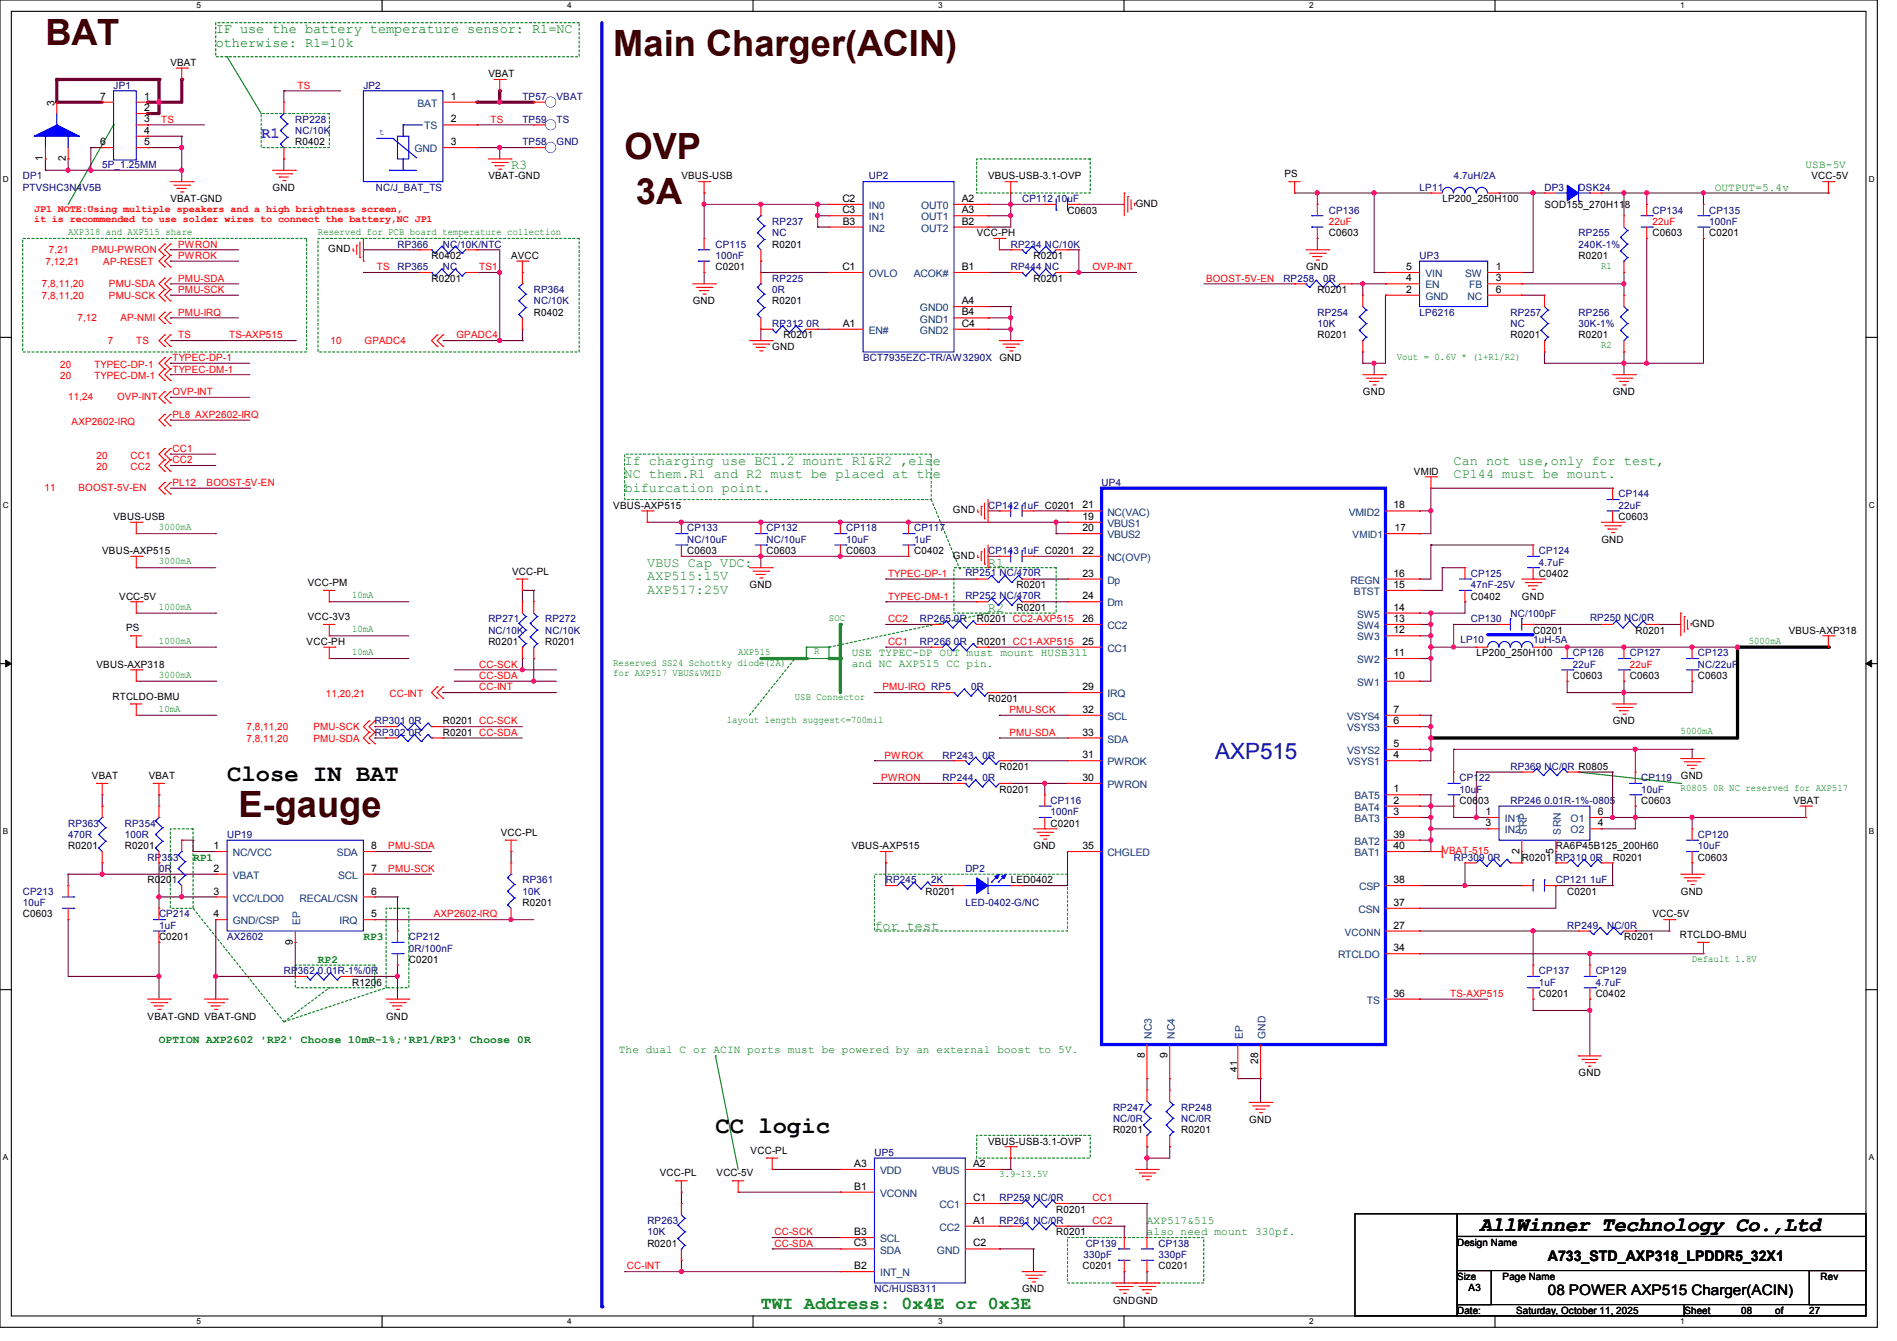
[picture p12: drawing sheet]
<svg xmlns="http://www.w3.org/2000/svg" width="297mm" height="210mm" viewBox="0 0 297 210" stroke-linecap="round" stroke-linejoin="round" font-family="sans-serif">
<defs><g id="words">
<g font-size="5.7" fill="#400000">
<text x="7.1" y="7.1">BAT</text>
<text x="96" y="8.8">Main Charger(ACIN)</text>
<text x="97.8" y="24.8">OVP</text>
<text x="99.6" y="32">3A</text>
<text x="37.3" y="128">E-gauge</text>
</g>
<g font-size="3.7">
<text x="35.6" y="122.3">Close IN BAT</text>
<text x="112" y="177.4">CC logic</text>
</g>
<text font-size="3.5" fill="#000080" x="190.2" y="118.9">AXP515</text>
<text font-size="3.2" x="231.7" y="192.7">AllWinner Technology Co.,Ltd</text>
<text font-size="2.8" fill="#008000" x="119.1" y="205.1">TWI Address: 0x4E or 0x3E</text>
<text font-size="2.5" fill="#8000ff" x="40.9" y="21.5">R1</text>
<g font-size="2.3">
<text x="242.3" y="197.5">A733_STD_AXP318_LPDDR5_32X1</text>
<text x="242.3" y="202.8">08 POWER AXP515 Charger(ACIN)</text>
</g>
<g font-size="2.1" fill="#008000">
<text x="33.8" y="5.2">IF use the battery temperature sensor: R1=NC</text>
<text x="33.8" y="7.3">otherwise: R1=10k</text>
</g>
<g font-size="2.1" fill="#008040">
<text x="80" y="26.5">R3</text>
<text x="97.8" y="72.8">If charging use BC1.2 mount R1&amp;R2 ,else</text>
<text x="97.8" y="74.9">NC them.R1 and R2 must be placed at the</text>
<text x="97.8" y="77">bifurcation point.</text>
<text x="227.6" y="72.8">Can not use,only for test,</text>
<text x="227.6" y="74.9">CP144 must be mount.</text>
<text x="101.3" y="88.8">VBUS Cap VDC:</text>
<text x="154.7" y="88.8">R1</text>
<text x="101.3" y="90.9">AXP515:15V</text>
<text x="101.3" y="93">AXP517:25V</text>
<text x="154.7" y="95.9">R2</text>
<text x="136.9" y="145.7">for test</text>
</g>
<g font-size="1.7" fill="#008000">
<text x="268.5" y="29.8">OUTPUT=5.4v</text>
<text x="282.7" y="26.3">USB-5V</text>
<text x="133.3" y="102.7">USE TYPEC-DP OUT must mount HUSB311</text>
<text x="133.3" y="104.5">and NC AXP515 CC pin.</text>
<text x="30.2" y="134.8">RP1</text>
<text x="56.9" y="147.3">RP3</text>
<text x="49.8" y="150.8">RP2</text>
<text x="24.9" y="163.3">OPTION AXP2602 'RP2' Choose 10mR-1%;'RP1/RP3' Choose 0R</text>
<text x="96.9" y="165">The dual C or ACIN ports must be powered by an external boost to 5V.</text>
<text x="179.6" y="191.6">AXP517&amp;515</text>
<text x="179.6" y="193.4">also need mount 330pf.</text>
</g>
<g font-size="1.6">
<text x="26.7" y="10.3">VBAT</text>
<text x="8.5" y="16.6" transform="rotate(-90 8.5 16.6)">3</text>
<text x="15.7" y="15.6">7</text>
<text x="22.6" y="15.6">1</text>
<text x="22.6" y="17.4">2</text>
<text x="70.6" y="15.6">1</text>
<text x="76.5" y="12.1">VBAT</text>
<text x="15.7" y="22.7">6</text>
<text x="22.6" y="19.2">3</text>
<text x="22.6" y="21">4</text>
<text x="22.6" y="22.7">5</text>
<text x="46.2" y="22.8">R0402</text>
<text x="70.6" y="22.7">3</text>
<text x="70.6" y="19.2">2</text>
<text x="6.7" y="25.2" transform="rotate(-90 6.7 25.2)">1</text>
<text x="10.3" y="25.2" transform="rotate(-90 10.3 25.2)">2</text>
<text x="42.7" y="29.9">GND</text>
<text x="76.5" y="28.1">VBAT-GND</text>
<text x="106.7" y="28.1">VBUS-USB</text>
<text x="154.7" y="28.1">VBUS-USB-3.1-OVP</text>
<text x="201.1" y="27.8">PS</text>
<text x="283.6" y="28.1">VCC-5V</text>
<text x="26.7" y="31.7">VBAT-GND</text>
<text x="131.9" y="31.6">C2</text>
<text x="131.9" y="33.4">C3</text>
<text x="132" y="35.2">B3</text>
<text x="150.6" y="31.6">A2</text>
<text x="150.6" y="33.4">A3</text>
<text x="150.6" y="35.2">B2</text>
<text x="167.1" y="33.4">C0603</text>
<text x="177.8" y="32.4">GND</text>
<text x="225.8" y="31.7">LP200_250H100</text>
<text x="241.8" y="32.6">SOD155_270H118</text>
<text x="51.4" y="39.5">GND</text>
<text x="67.6" y="40.6">R0402</text>
<text x="80" y="40.6">AVCC</text>
<text x="120.9" y="38.8">R0201</text>
<text x="152.9" y="37">VCC-PH</text>
<text x="161.8" y="40.6">R0201</text>
<text x="208" y="37">C0603</text>
<text x="247.2" y="40.6">R0201</text>
<text x="258.7" y="37">C0603</text>
<text x="267.6" y="37">C0201</text>
<text x="67.6" y="44.1">R0201</text>
<text x="108.5" y="47.7">GND</text>
<text x="112" y="42.3">C0201</text>
<text x="120.9" y="47.7">R0201</text>
<text x="131.9" y="42.3">C1</text>
<text x="150.6" y="42.3">B1</text>
<text x="150.6" y="47.6">A4</text>
<text x="161.8" y="44.1">R0201</text>
<text x="204.5" y="42.3">GND</text>
<text x="206.3" y="45.9">R0201</text>
<text x="220.2" y="42.3">5</text>
<text x="220.2" y="44.1">4</text>
<text x="220.2" y="45.8">2</text>
<text x="234.2" y="44.1">3</text>
<text x="234.2" y="45.8">6</text>
<text x="234.2" y="42.3">1</text>
<text x="83.6" y="49.4">R0402</text>
<text x="122.7" y="53">R0201</text>
<text x="132" y="51.2">A1</text>
<text x="150.6" y="49.4">B4</text>
<text x="150.6" y="51.2">C4</text>
<text x="206.3" y="53">R0201</text>
<text x="236.5" y="53">R0201</text>
<text x="247.2" y="53">R0201</text>
<text x="120.9" y="54.8">GND</text>
<text x="156.5" y="56.6">GND</text>
<text x="213.4" y="61.9">GND</text>
<text x="252.5" y="61.9">GND</text>
<text x="221.4" y="74.3">VMID</text>
<text x="17.8" y="81.4">VBUS-USB</text>
<text x="96" y="79.7">VBUS-AXP515</text>
<text x="149.2" y="80.4">GND</text>
<text x="169.5" y="81.4">19</text>
<text x="169.5" y="79.6">21</text>
<text x="169.5" y="83.2">20</text>
<text x="218.2" y="79.6">18</text>
<text x="218.4" y="83.2">17</text>
<text x="253.4" y="81.4">C0603</text>
<text x="16" y="86.8">VBUS-AXP515</text>
<text x="107.6" y="86.8">C0603</text>
<text x="120" y="86.8">C0603</text>
<text x="132.5" y="86.8">C0603</text>
<text x="143.1" y="86.8">C0402</text>
<text x="149.2" y="87.5">GND</text>
<text x="169.5" y="86.7">22</text>
<text x="250.7" y="85">GND</text>
<text x="18.7" y="93.9">VCC-5V</text>
<text x="48.2" y="91.8">VCC-PM</text>
<text x="80.2" y="90">VCC-PL</text>
<text x="117.4" y="92.1">GND</text>
<text x="159.1" y="92.1">R0201</text>
<text x="159.1" y="95.7">R0201</text>
<text x="169.5" y="90.3">23</text>
<text x="169.5" y="93.9">24</text>
<text x="218.2" y="90.3">16</text>
<text x="218.2" y="92.1">15</text>
<text x="218.2" y="95.6">14</text>
<text x="230.3" y="93.9">C0402</text>
<text x="238.3" y="93.9">GND</text>
<text x="240.9" y="90.3">C0402</text>
<text x="19.7" y="98.9">PS</text>
<text x="48" y="101">VCC-PH</text>
<text x="48.2" y="97.1">VCC-3V3</text>
<text x="76.5" y="101">R0201</text>
<text x="85.3" y="101">R0201</text>
<text x="152.9" y="97.5">R0201 CC2-AXP515</text>
<text x="152.9" y="101">R0201 CC1-AXP515</text>
<text x="169.5" y="97.4">26</text>
<text x="169.5" y="101">25</text>
<text x="218.2" y="97.4">13</text>
<text x="218.2" y="99.2">12</text>
<text x="240" y="99.2">C0201</text>
<text x="256" y="99.2">R0201</text>
<text x="264.9" y="98.2">GND</text>
<text x="280.1" y="99.2">VBUS-AXP318</text>
<text x="15.1" y="104.6">VBUS-AXP318</text>
<text x="218.2" y="106.3">10</text>
<text x="218.2" y="102.7">11</text>
<text x="231.2" y="102.8">LP200_250H100</text>
<text x="246.3" y="106.3">C0603</text>
<text x="255.2" y="106.3">C0603</text>
<text x="265.8" y="106.3">C0603</text>
<text x="17.6" y="109.6">RTCLDO-BMU</text>
<text x="69.3" y="113.5">R0201 CC-SCK</text>
<text x="154.7" y="109.9">R0201</text>
<text x="169.5" y="111.6">32</text>
<text x="169.5" y="108.1">29</text>
<text x="218.2" y="113.4">6</text>
<text x="218.2" y="111.6">7</text>
<text x="252.5" y="113.5">GND</text>
<text x="69.3" y="115.2">R0201 CC-SDA</text>
<text x="169.5" y="115.2">33</text>
<text x="169.5" y="118.7">31</text>
<text x="218.2" y="117">5</text>
<text x="218.2" y="118.7">4</text>
<text x="14.4" y="122">VBAT</text>
<text x="23.3" y="122">VBAT</text>
<text x="156.5" y="120.6">R0201</text>
<text x="156.5" y="124.1">R0201</text>
<text x="169.5" y="122.3">30</text>
<text x="218.2" y="125.9">2</text>
<text x="218.2" y="124.1">1</text>
<text x="228.5" y="125.9">C0603</text>
<text x="256.9" y="125.9">C0603</text>
<text x="263.2" y="122">GND</text>
<text x="280.8" y="125.9">VBAT</text>
<text x="78.4" y="130.9">VCC-PL</text>
<text x="164.5" y="129.5">C0201</text>
<text x="218.2" y="131.2">39</text>
<text x="218.2" y="127.6">3</text>
<text x="232.6" y="127.6">1</text>
<text x="232.6" y="129.4">3</text>
<text x="250.2" y="129.4">4</text>
<text x="250.2" y="127.6">6</text>
<text x="10.7" y="133">R0201</text>
<text x="19.6" y="133">R0201</text>
<text x="33.4" y="133">1</text>
<text x="33.4" y="136.5">2</text>
<text x="58.1" y="136.5">7</text>
<text x="58.1" y="133">8</text>
<text x="133.4" y="133">VBUS-AXP515</text>
<text x="161.8" y="133">GND</text>
<text x="169.5" y="133">35</text>
<text x="218.2" y="133">40</text>
<text x="237.9" y="133.7" transform="rotate(-90 237.9 133.7)">2</text>
<text x="238.3" y="134.8">R0201 RP310</text>
<text x="243.2" y="133.7" transform="rotate(-90 243.2 133.7)">5</text>
<text x="243.6" y="133">RA6P45B125_200H60</text>
<text x="252.5" y="134.8">R0201</text>
<text x="265.8" y="134.8">C0603</text>
<text x="3.6" y="143.7">C0603</text>
<text x="23.1" y="138.3">R0201</text>
<text x="33.4" y="140.1">3</text>
<text x="33.4" y="143.6">4</text>
<text x="58.1" y="143.6">5</text>
<text x="58.1" y="140.1">6</text>
<text x="81.8" y="141.9">R0201</text>
<text x="144.9" y="140.1">R0201</text>
<text x="158.3" y="138.3">LED0402</text>
<text x="218.2" y="141.9">37</text>
<text x="218.2" y="138.3">38</text>
<text x="245.4" y="140.1">C0201</text>
<text x="258.7" y="143.7">VCC-5V</text>
<text x="263.2" y="140.1">GND</text>
<text x="24.9" y="147.2">C0201</text>
<text x="45.9" y="147.9" transform="rotate(-90 45.9 147.9)">9</text>
<text x="218.2" y="149">34</text>
<text x="218.2" y="145.4">27</text>
<text x="254.3" y="147.2">R0201</text>
<text x="263" y="146.9">RTCLDO-BMU</text>
<text x="55.1" y="154.3">R1206</text>
<text x="64" y="150.8">C0201</text>
<text x="23.1" y="159.7">VBAT-GND VBAT-GND</text>
<text x="60.5" y="159.7">GND</text>
<text x="218.2" y="156.1">36</text>
<text x="240.9" y="156.1">C0201</text>
<text x="249.8" y="156.1">C0402</text>
<text x="179.2" y="165.7" transform="rotate(-90 179.2 165.7)">8</text>
<text x="182.8" y="165.7" transform="rotate(-90 182.8 165.7)">9</text>
<text x="197" y="166.6" transform="rotate(-90 197 166.6)">28</text>
<text x="247.2" y="168.6">GND</text>
<text x="154.7" y="179.2">VBUS-USB-3.1-OVP</text>
<text x="174.3" y="177.5">R0201</text>
<text x="184.9" y="177.5">R0201</text>
<text x="195.6" y="175.9">GND</text>
<text x="103.3" y="184.2">VCC-PL</text>
<text x="112.2" y="184.2">VCC-5V</text>
<text x="117.5" y="180.7">VCC-PL</text>
<text x="133.7" y="182.8">A3</text>
<text x="152.4" y="182.8">A2</text>
<text x="133.7" y="186.3">B1</text>
<text x="152.4" y="188.1">C1</text>
<text x="152.4" y="191.6">A1</text>
<text x="165.4" y="189.9">R0201</text>
<text x="101.4" y="195.2">R0201</text>
<text x="133.7" y="195.2">C3</text>
<text x="133.7" y="193.4">B3</text>
<text x="152.4" y="195.2">C2</text>
<text x="165.4" y="193.5">R0201</text>
<text x="228.1" y="195.1">Design Name</text>
<text x="133.7" y="198.8">B2</text>
<text x="160" y="202.4">GND</text>
<text x="169.5" y="198.8">C0201</text>
<text x="181.4" y="198.8">C0201</text>
<text x="228.1" y="200.4">Size</text>
<text x="229.9" y="202.2">A3</text>
<text x="235.3" y="200.4">Page Name</text>
<text x="285" y="200.4">Rev</text>
<text x="174.3" y="204.1">GNDGND</text>
<text x="228.1" y="205.7">Date:</text>
<text x="237.4" y="205.7">Saturday, October 11, 2025</text>
<text x="263.7" y="205.7">Sheet</text>
<text x="272.6" y="205.7">08</text>
<text x="277.9" y="205.7">of</text>
<text x="283.3" y="205.7">27</text>
</g>
<g font-size="1.6" fill="#000080">
<text x="17.8" y="13.9">JP1</text>
<text x="56.9" y="13.9">JP2</text>
<text x="81.8" y="15.7">TP57</text>
<text x="87.1" y="15.7">VBAT</text>
<text x="46.2" y="19.2">RP228</text>
<text x="46.2" y="21">NC/10K</text>
<text x="81.8" y="19.2">TP59</text>
<text x="81.8" y="22.8">TP58</text>
<text x="87.1" y="19.2">TS</text>
<text x="87.1" y="22.8">GND</text>
<text x="3.6" y="28.1">DP1</text>
<text x="3.6" y="29.9">PTVSHC3N4V5B</text>
<text x="16" y="26.3">5P_1.25MM</text>
<text x="58.8" y="29.9">NC/J_BAT_TS</text>
<text x="136" y="28.1">UP2</text>
<text x="222.3" y="29.9">LP11</text>
<text x="227.6" y="28.1">4.7uH/2A</text>
<text x="241.8" y="29.9">DP3</text>
<text x="247.2" y="29.9">DSK24</text>
<text x="120.9" y="35.2">RP237</text>
<text x="160" y="31.7">CP112</text>
<text x="165.4" y="31.7">10uF</text>
<text x="208" y="33.4">CP136</text>
<text x="258.7" y="33.4">CP134</text>
<text x="267.6" y="33.4">CP135</text>
<text x="267.6" y="35.2">100nF</text>
<text x="62.2" y="38.8">RP366</text>
<text x="69.3" y="38.8">NC/10K/NTC</text>
<text x="112" y="38.8">CP115</text>
<text x="112" y="40.6">100nF</text>
<text x="120.9" y="37">NC</text>
<text x="158.3" y="38.8">RP234 NC/10K</text>
<text x="222.3" y="40.6">UP3</text>
<text x="247.2" y="37">RP255</text>
<text x="247.2" y="38.8">240K-1%</text>
<text x="62.2" y="42.3">RP365</text>
<text x="69.3" y="42.3">NC</text>
<text x="83.6" y="45.9">RP364</text>
<text x="83.6" y="47.7">NC/10K</text>
<text x="120.9" y="44.1">RP225</text>
<text x="120.9" y="45.9">0R</text>
<text x="158.3" y="42.3">RP444 NC</text>
<text x="200.9" y="44.1">RP258</text>
<text x="207.2" y="44.1">0R</text>
<text x="120.9" y="51.2">RP312</text>
<text x="126.2" y="51.2">0R</text>
<text x="206.3" y="49.4">RP254</text>
<text x="206.3" y="51.2">10K</text>
<text x="222.3" y="49.4">LP6216</text>
<text x="236.5" y="49.4">RP257</text>
<text x="236.5" y="51.2">NC</text>
<text x="247.2" y="49.4">RP256</text>
<text x="247.2" y="51.2">30K-1%</text>
<text x="135.1" y="56.6">BCT7935EZC-TR/AW3290X</text>
<text x="172.5" y="76.1">UP4</text>
<text x="253.4" y="77.9">CP144</text>
<text x="107.6" y="83.2">CP133</text>
<text x="120" y="83.2">CP132</text>
<text x="132.5" y="83.2">CP118</text>
<text x="143.1" y="83.2">CP117</text>
<text x="154.7" y="79.7">CP142</text>
<text x="160" y="79.7">1uF C0201</text>
<text x="253.4" y="79.7">22uF</text>
<text x="107.6" y="85">NC/10uF</text>
<text x="120" y="85">NC/10uF</text>
<text x="132.5" y="85">10uF</text>
<text x="143.1" y="85">1uF</text>
<text x="154.7" y="86.8">CP143</text>
<text x="160" y="86.8">1uF C0201</text>
<text x="240.9" y="86.8">CP124</text>
<text x="240.9" y="88.6">4.7uF</text>
<text x="151.1" y="90.2">RP251 NC/470R</text>
<text x="151.1" y="93.7">RP252 NC/470R</text>
<text x="230.3" y="90.3">CP125</text>
<text x="230.3" y="92.1">47nF-25V</text>
<text x="76.5" y="97.5">RP271</text>
<text x="76.5" y="99.2">NC/10K</text>
<text x="85.3" y="97.5">RP272</text>
<text x="85.3" y="99.2">NC/10K</text>
<text x="144" y="97.5">RP265</text>
<text x="144" y="101">RP266</text>
<text x="149.4" y="97.5">0R</text>
<text x="149.4" y="101">0R</text>
<text x="228.7" y="100.7">LP10</text>
<text x="230.3" y="97.5">CP130</text>
<text x="236.5" y="96.6">NC/100pF</text>
<text x="240" y="100.7">1uH-5A</text>
<text x="248.9" y="97.3">RP250 NC/0R</text>
<text x="246.3" y="102.8">CP126</text>
<text x="246.3" y="104.6">22uF</text>
<text x="255.2" y="102.8">CP127</text>
<text x="265.8" y="102.8">CP123</text>
<text x="265.8" y="104.6">NC/22uF</text>
<text x="58.7" y="113.5">RP301</text>
<text x="64" y="113.5">0R</text>
<text x="152" y="108.1">0R</text>
<text x="58.7" y="115.2">RP302</text>
<text x="64" y="115.2">0R</text>
<text x="147.6" y="118.8">RP243</text>
<text x="153.8" y="118.8">0R</text>
<text x="147.6" y="122.3">RP244</text>
<text x="153.8" y="122.3">0R</text>
<text x="164.5" y="125.9">CP116</text>
<text x="228.5" y="122.3">CP122</text>
<text x="228.5" y="124.1">10uF</text>
<text x="236.5" y="120.6">RP369 NC/0R R0805</text>
<text x="236.5" y="125.9">RP246</text>
<text x="241.8" y="125.9">0.01R-1%-0805</text>
<text x="256.9" y="122.3">CP119</text>
<text x="256.9" y="124.1">10uF</text>
<text x="10.7" y="129.5">RP363</text>
<text x="10.7" y="131.2">470R</text>
<text x="19.6" y="129.5">RP354</text>
<text x="19.6" y="131.2">100R</text>
<text x="35.6" y="131.2">UP19</text>
<text x="164.5" y="127.7">100nF</text>
<text x="265.8" y="131.2">CP120</text>
<text x="23.1" y="134.8">RP353</text>
<text x="24.9" y="136.6">0R</text>
<text x="151.1" y="136.6">DP2</text>
<text x="227.6" y="134.8">RP309</text>
<text x="232.9" y="134.8">0R</text>
<text x="248.9" y="134.8">0R</text>
<text x="265.8" y="133">10uF</text>
<text x="3.6" y="140.1">CP213</text>
<text x="3.6" y="141.9">10uF</text>
<text x="24.9" y="143.7">CP214</text>
<text x="81.8" y="138.3">RP361</text>
<text x="81.8" y="140.1">10K</text>
<text x="138.7" y="138.3">RP245</text>
<text x="145.8" y="138.3">2K</text>
<text x="151.1" y="141.9">LED-0402-G/NC</text>
<text x="243.6" y="138.3">CP121</text>
<text x="248.9" y="138.3">1uF</text>
<text x="24.9" y="145.5">1uF</text>
<text x="35.6" y="147.2">AX2602</text>
<text x="64" y="147.2">CP212</text>
<text x="64" y="149">0R/100nF</text>
<text x="245.4" y="145.5">RP249</text>
<text x="251.6" y="145.5">NC/0R</text>
<text x="44.5" y="152.6">RP362</text>
<text x="49.8" y="152.6">0.01R-1%/0R</text>
<text x="240.9" y="152.6">CP137</text>
<text x="240.9" y="154.3">1uF</text>
<text x="249.8" y="152.6">CP129</text>
<text x="249.8" y="154.3">4.7uF</text>
<text x="174.3" y="173.9">RP247</text>
<text x="184.9" y="173.9">RP248</text>
<text x="174.3" y="175.7">NC/0R</text>
<text x="184.9" y="175.7">NC/0R</text>
<text x="136.9" y="181">UP5</text>
<text x="101.4" y="191.7">RP263</text>
<text x="156.5" y="191.7">RP261 NC/0R</text>
<text x="156.5" y="188.1">RP259 NC/0R</text>
<text x="101.4" y="193.5">10K</text>
<text x="169.6" y="197">330pF</text>
<text x="170" y="195.2">CP139</text>
<text x="181.4" y="195.2">CP138</text>
<text x="181.4" y="197">330pF</text>
<text x="136.9" y="202.4">NC/HUSB311</text>
</g>
<g font-size="1.6" fill="#f00">
<text x="46.6" y="13.9">TS</text>
<text x="25.2" y="19.2">TS</text>
<text x="76.8" y="19.2">TS</text>
<text x="5.3" y="33.3">JP1 NOTE:Using multiple speakers and a high brightness screen,</text>
<text x="5.3" y="34.8">it is recommended to use solder wires to connect the battery,NC JP1</text>
<text x="208" y="35.2">22uF</text>
<text x="258.7" y="35.2">22uF</text>
<text x="7.1" y="41.4">7,12,21</text>
<text x="7.7" y="39.7">7,21</text>
<text x="14.4" y="39.7">PMU-PWRON</text>
<text x="16.2" y="41.4">AP-RESET</text>
<text x="27.9" y="38.8">PWRON</text>
<text x="27.9" y="40.6">PWROK</text>
<text x="6.6" y="46.8">7,8,11,20</text>
<text x="6.6" y="45">7,8,11,20</text>
<text x="17.1" y="46.8">PMU-SCK</text>
<text x="17.1" y="45">PMU-SDA</text>
<text x="27.9" y="45.9">PMU-SCK</text>
<text x="27.9" y="44.1">PMU-SDA</text>
<text x="59" y="42.3">TS</text>
<text x="75" y="42.3">TS1</text>
<text x="171" y="42.3">OVP-INT</text>
<text x="188.8" y="44.1">BOOST-5V-EN</text>
<text x="12.1" y="50.3">7,12</text>
<text x="16.9" y="53.9">7</text>
<text x="18.8" y="50.3">AP-NMI</text>
<text x="21.3" y="53.9">TS</text>
<text x="27.9" y="49.4">PMU-IRQ</text>
<text x="27.9" y="53">TS</text>
<text x="35.9" y="53">TS-AXP515</text>
<text x="51.7" y="53.9">10</text>
<text x="57.1" y="53.9">GPADC4</text>
<text x="71.5" y="53">GPADC4</text>
<text x="9.4" y="59.4">20</text>
<text x="9.4" y="57.6">20</text>
<text x="14.8" y="59.4">TYPEC-DM-1</text>
<text x="14.8" y="57.6">TYPEC-DP-1</text>
<text x="27" y="58.3">TYPEC-DM-1</text>
<text x="27" y="56.6">TYPEC-DP-1</text>
<text x="10.7" y="62.6">11,24</text>
<text x="18.3" y="62.6">OVP-INT</text>
<text x="27" y="61.9">OVP-INT</text>
<text x="27" y="65.4">PL8 AXP2602-IRQ</text>
<text x="11.2" y="66.5">AXP2602-IRQ</text>
<text x="15.1" y="71.8">20</text>
<text x="20.4" y="71.8">CC1</text>
<text x="27" y="70.8">CC1</text>
<text x="6.9" y="76.8">11</text>
<text x="12.3" y="76.8">BOOST-5V-EN</text>
<text x="15.1" y="73.6">20</text>
<text x="20.4" y="73.6">CC2</text>
<text x="27" y="76.1">PL12</text>
<text x="27" y="72.6">CC2</text>
<text x="32.3" y="76.1">BOOST-5V-EN</text>
<text x="139" y="93.9">TYPEC-DM-1</text>
<text x="139" y="90.3">TYPEC-DP-1</text>
<text x="139" y="97.5">CC2</text>
<text x="139" y="101">CC1</text>
<text x="75" y="104.6">CC-SCK</text>
<text x="75" y="106.3">CC-SDA</text>
<text x="255.2" y="104.6">22uF</text>
<text x="51" y="109.2">11,20,21</text>
<text x="61" y="109.2">CC-INT</text>
<text x="75" y="108.1">CC-INT</text>
<text x="138.1" y="108.1">PMU-IRQ RP5</text>
<text x="158" y="111.7">PMU-SCK</text>
<text x="38.6" y="114.3">7,8,11,20</text>
<text x="38.6" y="116.1">7,8,11,20</text>
<text x="49.1" y="114.3">PMU-SCK</text>
<text x="49.1" y="116.1">PMU-SDA</text>
<text x="138.5" y="118.8">PWROK</text>
<text x="158" y="115.2">PMU-SDA</text>
<text x="138" y="122.3">PWRON</text>
<text x="60.8" y="133">PMU-SDA</text>
<text x="60.8" y="136.6">PMU-SCK</text>
<text x="225.8" y="133.7">VBAT-515</text>
<text x="67.9" y="143.7">AXP2602-IRQ</text>
<text x="227" y="156.1">TS-AXP515</text>
<text x="171" y="191.7">CC2</text>
<text x="171" y="188.1">CC1</text>
<text x="121.3" y="195.2">CC-SDA</text>
<text x="121.3" y="193.5">CC-SCK</text>
<text x="98.1" y="198.8">CC-INT</text>
</g>
<g font-size="1.6" fill="#004080">
<text x="65.4" y="16.7">BAT</text>
<text x="64.9" y="23.8">GND</text>
<text x="66.4" y="20.3">TS</text>
<text x="136" y="32.7">IN0</text>
<text x="136" y="34.5">IN1</text>
<text x="144.2" y="32.7">OUT0</text>
<text x="144.2" y="34.5">OUT1</text>
<text x="136" y="36.3">IN2</text>
<text x="144.2" y="36.3">OUT2</text>
<text x="136" y="43.4">OVLO</text>
<text x="143.1" y="43.4">ACOK#</text>
<text x="223.2" y="43.4">VIN</text>
<text x="223.2" y="45.2">EN</text>
<text x="223.2" y="46.9">GND</text>
<text x="229.4" y="43.4">SW</text>
<text x="229.8" y="46.9">NC</text>
<text x="230" y="45.2">FB</text>
<text x="136" y="52.3">EN#</text>
<text x="144" y="48.7">GND0</text>
<text x="144" y="50.5">GND1</text>
<text x="144" y="52.3">GND2</text>
<text x="173.4" y="82.5">VBUS1</text>
<text x="173.4" y="80.7">NC(VAC)</text>
<text x="211.2" y="80.7">VMID2</text>
<text x="173.4" y="84.3">VBUS2</text>
<text x="173.4" y="87.8">NC(OVP)</text>
<text x="211.8" y="84.3">VMID1</text>
<text x="173.4" y="91.4">Dp</text>
<text x="173.4" y="95">Dm</text>
<text x="211.4" y="91.4">REGN</text>
<text x="212" y="93.2">BTST</text>
<text x="173.4" y="98.5">CC2</text>
<text x="212.5" y="98.5">SW4</text>
<text x="212.5" y="100.3">SW3</text>
<text x="212.5" y="96.7">SW5</text>
<text x="173.4" y="102.1">CC1</text>
<text x="212.5" y="107.4">SW1</text>
<text x="212.5" y="103.8">SW2</text>
<text x="173.4" y="112.7">SCL</text>
<text x="173.4" y="109.2">IRQ</text>
<text x="210.9" y="112.7">VSYS4</text>
<text x="173.4" y="116.3">SDA</text>
<text x="173.4" y="119.8">PWROK</text>
<text x="210.9" y="118.1">VSYS2</text>
<text x="210.9" y="114.5">VSYS3</text>
<text x="210.9" y="119.8">VSYS1</text>
<text x="173.4" y="123.4">PWRON</text>
<text x="212.1" y="125.2">BAT5</text>
<text x="212.1" y="128.7">BAT3</text>
<text x="212.1" y="127">BAT4</text>
<text x="235.6" y="128.7">IN1</text>
<text x="235.6" y="130.5">IN2</text>
<text x="239" y="130.7" transform="rotate(-90 239 130.7)">SRP</text>
<text x="244.4" y="130.7" transform="rotate(-90 244.4 130.7)">SRN</text>
<text x="245.9" y="130.5">O2</text>
<text x="245.9" y="128.7">O1</text>
<text x="36.5" y="134.1">NC/VCC</text>
<text x="36.5" y="137.6">VBAT</text>
<text x="52.8" y="134.1">SDA</text>
<text x="52.9" y="137.6">SCL</text>
<text x="173.4" y="134.1">CHGLED</text>
<text x="212.1" y="134.1">BAT1</text>
<text x="212.1" y="132.3">BAT2</text>
<text x="36.5" y="141.2">VCC/LDO0</text>
<text x="46.9" y="141.2">RECAL/CSN</text>
<text x="212.7" y="143">CSN</text>
<text x="212.8" y="139.4">CSP</text>
<text x="36.5" y="144.7">GND/CSP</text>
<text x="47" y="144.9" transform="rotate(-90 47 144.9)">EP</text>
<text x="53.1" y="144.7">IRQ</text>
<text x="210.5" y="146.5">VCONN</text>
<text x="209.5" y="150.1">RTCLDO</text>
<text x="214" y="157.2">TS</text>
<text x="180.4" y="162.7" transform="rotate(-90 180.4 162.7)">NC3</text>
<text x="183.9" y="162.7" transform="rotate(-90 183.9 162.7)">NC4</text>
<text x="194.6" y="162.7" transform="rotate(-90 194.6 162.7)">EP</text>
<text x="198.1" y="162.7" transform="rotate(-90 198.1 162.7)">GND</text>
<text x="137.8" y="183.9">VDD</text>
<text x="145.9" y="183.9">VBUS</text>
<text x="137.8" y="187.4">VCONN</text>
<text x="147.1" y="189.2">CC1</text>
<text x="137.8" y="196.3">SDA</text>
<text x="137.8" y="194.5">SCL</text>
<text x="146.7" y="196.3">GND</text>
<text x="147.1" y="192.7">CC2</text>
<text x="137.8" y="199.9">INT_N</text>
</g>
<text font-size="1.6" fill="#00f" x="59.4" y="21.1">t</text>
<g font-size="1.6" fill="#008000">
<text x="10.7" y="36.8">AXP318 and AXP515 share</text>
<text x="49.8" y="36.8">Reserved for PCB board temperature collection</text>
<text x="250.7" y="42.1">R1</text>
<text x="218.7" y="56.3">Vout = 0.6V * (1+R1/R2)</text>
<text x="250.7" y="54.6">R2</text>
<text x="24.9" y="83">3000mA</text>
<text x="24.9" y="88.3">3000mA</text>
<text x="24.9" y="95.5">1000mA</text>
<text x="55.1" y="93.7">10mA</text>
<text x="24.9" y="100.8">1000mA</text>
<text x="55.1" y="99">10mA</text>
<text x="129.8" y="97.2">SOC</text>
<text x="273.8" y="100.8">5000mA</text>
<text x="24.9" y="106.1">3000mA</text>
<text x="55.1" y="102.6">10mA</text>
<text x="96" y="104.4">Reserved SS24 Schottky diode(2A)</text>
<text x="96" y="105.9">for AXP517 VBUS&amp;VMID</text>
<text x="115.6" y="102.6">AXP515</text>
<text x="127.5" y="102.4">R</text>
<text x="24.9" y="111.5">10mA</text>
<text x="113.8" y="113.2">layout length suggest&lt;=700mil</text>
<text x="124.4" y="109.7">USB Connector</text>
<text x="263.1" y="115">5000mA</text>
<text x="263.1" y="123.9">R0805 0R NC reserved for AXP517</text>
<text x="264.9" y="150.6">Default 1.8V</text>
<text x="156.5" y="184.4">3.9~13.5V</text>
</g>
<text font-size="1.5" x="193.7" y="167.9" transform="rotate(-90 193.7 167.9)">41</text>
<g font-size="1.3">
<text x="30.8" y="1.3">5</text>
<text x="88.8" y="1.3">4</text>
<text x="146.9" y="1.3">3</text>
<text x="205" y="1.3">2</text>
<text x="263.1" y="1.3">1</text>
<text x=".5" y="28.4">D</text>
<text x="292.6" y="28.4">D</text>
<text x=".5" y="79.5">C</text>
<text x="292.6" y="79.5">C</text>
<text x=".5" y="130.6">B</text>
<text x="292.6" y="130.6">B</text>
<text x=".5" y="181.7">A</text>
<text x="292.6" y="181.7">A</text>
<text x="30.8" y="207.4">5</text>
<text x="88.8" y="207.4">4</text>
<text x="146.9" y="207.4">3</text>
<text x="205" y="207.4">2</text>
<text x="263.1" y="207.4">1</text>
</g>
</g></defs>
<path d="M0 0h293.9v207.9h-293.9zM1.8 1.8h290.3v204.3h-290.3z" fill="none" stroke="#000" stroke-width=".17"/>
<g fill="#fff">
<path d="M30.8 .2h.7v1.4h-.7z"/>
<path d="M30.8 206.2h.7v1.4h-.7z"/>
</g>
<path d="M59.8 0v1.8M59.8 206.1v1.8" fill="none" stroke="#000" stroke-width=".17"/>
<g fill="#fff">
<path d="M88.8 .2h.7v1.4h-.7z"/>
<path d="M88.8 206.2h.7v1.4h-.7z"/>
</g>
<path d="M117.9 0v1.8M117.9 206.1v1.8" fill="none" stroke="#000" stroke-width=".17"/>
<g fill="#fff">
<path d="M146.9 .2h.7v1.4h-.7z"/>
<path d="M146.9 206.2h.7v1.4h-.7z"/>
</g>
<path d="M176 0v1.8M176 206.1v1.8" fill="none" stroke="#000" stroke-width=".17"/>
<g fill="#fff">
<path d="M205 .2h.7v1.4h-.7z"/>
<path d="M205 206.2h.7v1.4h-.7z"/>
</g>
<path d="M234.1 0v1.8M234.1 206.1v1.8" fill="none" stroke="#000" stroke-width=".17"/>
<g fill="#fff">
<path d="M263.1 .2h.6v1.4h-.6z"/>
<path d="M263.1 206.2h.6v1.4h-.6z"/>
<path d="M.5 27.3h.9v1.4h-.9z"/>
<path d="M292.6 27.3h.9v1.4h-.9z"/>
<path d="M.5 78.4h.9v1.4h-.9z"/>
<path d="M292.6 78.4h.9v1.4h-.9z"/>
</g>
<path d="M0 52.8h1.8M292.1 52.8h1.8" fill="none" stroke="#000" stroke-width=".17"/>
<g fill="#fff">
<path d="M.5 129.5h.8v1.4h-.8z"/>
<path d="M292.6 129.5h.8v1.4h-.8z"/>
</g>
<path d="M0 103.9h1.8M292.1 103.9h1.8" fill="none" stroke="#000" stroke-width=".17"/>
<path d="M.9 103.4l.9 .5-.9 .5zM292.1 103.9l.9-.5v1z" fill="#000" stroke="#000" stroke-width=".16"/>
<g fill="#fff">
<path d="M.5 180.5h.8v1.4h-.8z"/>
<path d="M292.6 180.5h.8v1.4h-.8z"/>
</g>
<path d="M0 155h1.8M292.1 155h1.8" fill="none" stroke="#000" stroke-width=".17"/>
<path d="M3.6 37.3h44.4v17.8h-44.4z" fill="none" stroke="#008000" stroke-width=".17" stroke-dasharray=".3 .3"/>
<path d="M94.2 3.6v201" fill="none" stroke="#00f" stroke-width=".51"/>
<circle cx="94.2" cy="204.6" r=".25" fill="#00f"/>
<path d="M33.8 3.6h56.9v5.3h-56.9zM40.9 17.8h10.7v5.3h-10.7z" fill="none" stroke="#008000" stroke-width=".17" stroke-dasharray=".3 .3"/>
<path d="M35.6 8.9h.1M35.6 8.9l5.3 8.9" fill="none" stroke="#008000" stroke-width=".17"/>
<path d="M136.9 136.9h30.2v8.9h-30.2z" fill="none" stroke="#008040" stroke-width=".17" stroke-dasharray=".3 .3"/>
<path d="M119.1 103.1h7.1" fill="none" stroke="#008000" stroke-width=".51"/>
<circle cx="126.2" cy="103.1" r=".25" fill="#008000"/>
<path d="M131.6 97.8v5.3" fill="none" stroke="#008000" stroke-width=".51"/>
<circle cx="131.6" cy="97.8" r=".25" fill="#008000"/>
<path d="M131.6 103.1v5.4" fill="none" stroke="#008000" stroke-width=".51"/>
<circle cx="131.6" cy="103.1" r=".25" fill="#008000"/>
<path d="M117.3 112l7.2-8.9M124.5 103.1h.1" fill="none" stroke="#008000" stroke-width=".17" stroke-dasharray=".3 .3"/>
<path d="M126.2 101.3h.1M126.2 101.3v1.8h3.6M129.8 101.3h.1M129.8 103.1h.1M129.8 101.3v1.8" fill="none" stroke="#008000" stroke-width=".17"/>
<path d="M129.8 103.1h1.8" fill="none" stroke="#008000" stroke-width=".51"/>
<circle cx="131.6" cy="103.1" r=".25" fill="#008000"/>
<path d="M17.8 19.6h.1M17.8 19.6l-7.1 12.4M126.2 101.3h3.6M129.8 101.3h.1M247.1 120.9l16 1.8M263.1 122.7h.1M112 165.4h.1M112 165.4l3.6 17.7" fill="none" stroke="#008000" stroke-width=".17"/>
<path d="M97.8 71.1h48v7.1h-48z" fill="none" stroke="#008040" stroke-width=".17" stroke-dasharray=".3 .3"/>
<g fill="none" stroke="#008000" stroke-width=".17" stroke-dasharray=".3 .3">
<path d="M49.8 37.3h40.9v17.8h-40.9zM152.9 24.9h17.8v5.3h-17.8zM145.8 78.2l4.4 10.9M149.4 88.9h16v7.1h-16zM150.2 89.1h.1M154.7 96h.1M129.8 101.3l24.9-5.3M26.7 129.8h3.5v12.4h-3.5zM30.2 142.2h.1M46.2 151.1h12.5v3.6h-12.5zM51.6 154.7h.1M60.5 142.2h3.5v12.5h-3.5z"/>
<path d="M60.5 154.7h.1M44.4 160l7.2-5.3M44.4 160l16.1-5.3M44.4 160l-14.2-17.8M152.9 177.8h17.8v3.6h-17.8zM167.1 193.8h21.4v7.1h-21.4z"/>
</g>
<g fill="none" stroke="#800040" stroke-width=".17">
<path d="M26.7 39.1h.1M26.7 39.1h10.6M74.7 23.1h.1M74.7 23.1h8.9M78.2 23.1h.1M78.2 23.1v1.8M154.7 33.8h.1M154.7 33.8h3.5M158.2 33.8h.1M158.2 32h.1M158.2 32v3.6M167.1 39.1h1.8"/>
<path d="M168.9 39.1h.1M26.7 40.9h.1M26.7 46.2h.1M26.7 44.4h.1M26.7 49.8h.1M26.7 58.7h.1M26.7 56.9h.1M26.7 40.9h10.6M26.7 46.2h10.6M26.7 44.4h10.6M26.7 49.8h10.6M26.7 58.7h12.4"/>
<path d="M26.7 56.9h12.4M26.7 53.3h19.5M46.2 53.3h.1"/>
</g>
<g fill="#f0f" stroke="#f0f" stroke-width=".17">
<circle cx="158.2" cy="33.8" r=".32"/>
<circle cx="158.2" cy="32" r=".32"/>
<circle cx="78.2" cy="23.1" r=".32"/>
</g>
<path d="M74.7 16h3.5" fill="none" stroke="#800040" stroke-width=".51"/>
<circle cx="74.7" cy="16" r=".25" fill="#800040"/>
<circle cx="78.2" cy="16" r=".32" fill="#f0f" stroke="#f0f" stroke-width=".17"/>
<path d="M78.2 16h5.4" fill="none" stroke="#800040" stroke-width=".51"/>
<circle cx="78.2" cy="16" r=".25" fill="#800040"/>
<path d="M78.2 14.2v1.8" fill="none" stroke="#800040" stroke-width=".51"/>
<circle cx="78.2" cy="14.2" r=".25" fill="#800040"/>
<path d="M44.4 14.2h.1M44.4 14.2v1.8M44.4 14.2h8.9M74.7 19.6h.1M74.7 19.6h8.9M44.4 24.9h.1M44.4 24.9v1.8" fill="none" stroke="#800040" stroke-width=".17"/>
<path d="M23.1 17.8h1.8" fill="none" stroke="#800040" stroke-width=".51"/>
<circle cx="23.1" cy="17.8" r=".25" fill="#800040"/>
<path d="M24.9 16v1.8" fill="none" stroke="#800040" stroke-width=".51"/>
<circle cx="24.9" cy="16" r=".25" fill="#800040"/>
<path d="M23.1 16h1.8" fill="none" stroke="#800040" stroke-width=".51"/>
<circle cx="23.1" cy="16" r=".25" fill="#800040"/>
<path d="M8.9 12.4v3.6" fill="none" stroke="#800040" stroke-width=".51"/>
<circle cx="8.9" cy="12.4" r=".25" fill="#800040"/>
<path d="M8.9 12.4h16" fill="none" stroke="#800040" stroke-width=".51"/>
<circle cx="8.9" cy="12.4" r=".25" fill="#800040"/>
<path d="M24.9 12.4v3.6" fill="none" stroke="#800040" stroke-width=".51"/>
<circle cx="24.9" cy="12.4" r=".25" fill="#800040"/>
<circle cx="24.9" cy="16" r=".32" fill="#f0f" stroke="#f0f" stroke-width=".17"/>
<path d="M28.4 12.4v3.6" fill="none" stroke="#800040" stroke-width=".51"/>
<circle cx="28.4" cy="12.4" r=".25" fill="#800040"/>
<path d="M24.9 16h3.5" fill="none" stroke="#800040" stroke-width=".51"/>
<circle cx="24.9" cy="16" r=".25" fill="#800040"/>
<g fill="none" stroke="#800040" stroke-width=".17">
<path d="M23.1 19.6h.1M23.1 19.6h8.9M14.2 23.1h.1M14.2 26.7h.1M14.2 23.1v3.6M14.2 26.7h14.2M14.2 23.1h1.8M23.1 21.3h.1M23.1 23.1h.1M23.1 21.3h5.3M23.1 23.1h5.3M28.4 26.7h.1"/>
<path d="M28.4 21.3h.1M28.4 23.1h.1M28.4 21.3v7.1"/>
</g>
<g fill="#f0f" stroke="#f0f" stroke-width=".17">
<circle cx="28.4" cy="26.6" r=".32"/>
<circle cx="14.2" cy="26.6" r=".32"/>
<circle cx="28.4" cy="23.1" r=".32"/>
</g>
<path d="M8.9 16h7.1" fill="none" stroke="#800040" stroke-width=".51"/>
<circle cx="8.9" cy="16" r=".25" fill="#800040"/>
<g fill="none" stroke="#800040" stroke-width=".17">
<path d="M7.1 26.7h.1M7.1 24.9h.1M7.1 26.7h7.1M7.1 24.9v1.8M10.7 26.7h.1M10.7 24.9h.1M10.7 24.9v1.8M56.9 39.1h.1M56.9 39.1h8.9M74.7 39.1h.1M74.7 39.1h3.5v14.2M110.2 32h.1"/>
<path d="M110.2 30.2h.1M110.2 32h19.6M110.2 30.2v7.1M119.1 32h.1M128 35.6h.1M128 33.8h.1M128 32h.1M128 35.6h1.8M128 32v3.6M128 33.8h1.8M154.7 32h.1M154.7 35.6h.1"/>
<path d="M154.7 35.6h3.5M154.7 32h8.9M156.5 39.1h1.7M158.2 32h.1M158.2 30.2h.1M158.2 39.1h.1M158.2 30.2v1.8M168.9 32h.1M168.9 32h7.1M168.9 39.1v3.6M202.7 30.2h.1M202.7 30.2h21.3"/>
<path d="M206.2 37.3h.1M206.2 30.2h.1M206.2 30.2v1.8M206.2 37.3v1.8M215.1 30.2h.1M215.1 30.2v12.5M234.7 30.2h.1M234.7 30.2h7.1M240 30.2h.1M240 30.2v12.5h-1.7M250.7 30.2h35.6M254.3 30.2h.1"/>
<path d="M254.3 30.2v3.6M257.8 30.2h.1M257.8 37.3h.1M257.8 30.2v1.8M257.8 37.3v19.6M266.7 30.2h.1M266.7 37.3h.1M266.7 37.3v19.6h-24.9M266.7 30.2v1.8M286.3 30.2h.1M56.9 42.7h.1M56.9 42.7h8.9"/>
<path d="M69.3 53.3h12.5M74.7 42.7h3.5M78.2 53.3h.1M78.2 42.7h.1M81.8 53.3h.1M81.8 51.6v1.7M110.2 42.7h.1M110.2 42.7v1.7M119.1 42.7h.1M119.1 40.9h.1M119.1 51.6h.1M119.1 42.7h10.7"/>
<path d="M119.1 40.9v1.8M119.1 51.6v1.7M128 51.6h.1M128 51.6h1.8M154.7 49.8h.1M154.7 48h.1M154.7 51.6h.1M154.7 42.7h3.5M154.7 49.8h3.5M154.7 48h3.5M154.7 51.6h3.5M158.2 49.8h.1"/>
<path d="M158.2 48h.1M158.2 51.6h.1M158.2 42.7h.1M158.2 48v5.3M167.1 42.7h10.7M168.9 42.7h.1M177.8 42.7h.1M188.5 44.4h14.2M202.7 44.4h.1M211.6 44.4h5.3M213.4 44.4h.1M213.4 56.9h.1"/>
<path d="M213.4 55.1h.1M213.4 44.4v1.8M213.4 55.1v1.8M215.1 56.9h.1M215.1 42.7h.1M215.1 42.7h1.8M215.1 56.9v1.8M216.9 46.2h.1M216.9 44.4h.1M216.9 46.2v10.7h-3.5M238.3 42.7h.1M238.3 44.4h.1"/>
<path d="M238.3 46.2h.1M238.3 44.4h16M238.3 46.2h3.5M241.8 56.9h.1M241.8 55.1h.1M241.8 55.1v1.8M254.3 42.7h.1M254.3 44.4h.1M254.3 55.1h.1M254.3 56.9h.1M254.3 42.7v3.5M254.3 55.1v3.6"/>
<path d="M257.8 56.9h.1M26.7 62.2h.1M26.7 72.9h.1M26.7 71.1h.1M26.7 65.8h.1M26.7 76.5h12.4M26.7 62.2h12.4M26.7 72.9h7.1M26.7 71.1h7.1M26.7 65.8h12.4M39.1 76.5h.1M224 76.5h.1"/>
<path d="M224 76.5h28.5M224 76.5v7.1h-1.8M252.5 76.5h.1M21.3 88.9h.1M21.3 96h12.5M21.3 88.9h12.5M21.3 83.6h12.5M33.8 83.6h.1M33.8 96h.1M51.6 94.2h.1M51.6 99.6h.1M51.6 99.6h12.4"/>
<path d="M51.6 94.2h12.4M81.8 92.5h.1M81.8 92.5h1.8M81.8 92.5v1.7M83.6 92.5h.1M83.6 92.5v1.7M101.3 81.8h.1M101.3 81.8h65.8M106.7 87.1h.1M106.7 81.8h.1M106.7 87.1h35.5M119.1 81.8h.1"/>
<path d="M119.1 87.1h.1M119.1 87.1v1.8M131.6 87.1h.1M131.6 81.8h.1M138.7 94.2h.1M138.7 90.7h.1M138.7 97.8h.1M138.7 97.8h7.1M138.7 94.2h14.2M138.7 90.7h14.2M154.7 97.8h.1M154.7 97.8h12.4"/>
<path d="M154.7 80h1.8M154.7 87.1h1.8M156.5 80h.1M156.5 87.1h.1M161.8 90.7h.1M161.8 94.2h.1M161.8 87.1h.1M161.8 80h5.3M161.8 94.2h5.3M161.8 90.7h5.3M161.8 87.1h5.3M165.4 81.8h.1"/>
<path d="M165.4 83.6h.1M165.4 83.6h1.7M165.4 81.8v1.8M167.1 81.8h.1M167.1 80h.1M222.2 96h.1M222.2 97.8h.1M222.2 99.6h.1M222.2 92.5h.1M222.2 83.6h.1M222.2 80h.1M222.2 90.7h.1"/>
<path d="M222.2 97.8h1.8M222.2 99.6h1.8M222.2 80h1.8M224 96h.1M224 97.8h.1M224 99.6h.1M224 85.3h.1M224 80h.1M224 85.3v5.4h-1.8M224 96v10.7h-1.8M224 85.3h16M225.8 88.9h.1"/>
<path d="M225.8 88.9v3.6h-3.6M225.8 88.9h3.6M227.6 97.8h.1M227.6 97.8v3.5M227.6 97.8h7.1M229.4 94.2h.1M229.4 94.2v1.8h-7.2M240 97.8h.1M240 97.8h10.7M259.6 97.8h.1M259.6 97.8h3.5M21.3 112h12.5"/>
<path d="M21.3 101.3h12.5M21.3 106.7h12.5M33.8 101.3h.1M33.8 106.7h.1M33.8 112h.1M51.6 103.1h.1M51.6 103.1h12.4M58.7 113.8h.1M58.7 115.6h.1M58.7 115.6h1.8M58.7 113.8h1.8M69.3 108.5h.1"/>
<path d="M69.3 113.8h.1M69.3 115.6h.1M69.3 108.5h17.8M69.3 115.6h12.5M69.3 113.8h12.5M71.1 106.7h16M71.1 104.9h16M81.8 103.1h.1M81.8 104.9h.1M81.8 103.1v1.8M83.6 103.1h.1M83.6 106.7h.1"/>
<path d="M83.6 103.1v3.6M136.9 119.1h.1M136.9 108.5h.1M136.9 108.5h10.7M136.9 119.1h12.5M138.7 101.3h.1M138.7 101.3h7.1M154.7 101.3h.1M154.7 101.3h12.4M156.5 108.5h.1M156.5 115.6h.1M156.5 112h.1"/>
<path d="M156.5 108.5h10.6M156.5 115.6h10.6M156.5 112h10.6M158.2 119.1h.1M158.2 119.1h8.9M222.2 119.1h.1M222.2 112h.1M222.2 113.8h.1M222.2 117.3h.1M222.2 103.1h.1M222.2 106.7h.1M222.2 112h1.8"/>
<path d="M222.2 117.3h1.8M222.2 113.8h1.8M222.2 103.1h1.8M224 112h.1M224 115.6h.1M224 117.3h.1M224 103.1h.1M224 101.3h.1M224 112v7.1h-1.8M224 101.3h7.1M227.6 117.3h.1M227.6 101.3h.1"/>
<path d="M227.6 117.3v3.6M227.6 117.3h37.3M241.8 101.3h.1M241.8 101.3h30.2M245.4 106.7h.1M245.4 108.5h.1M245.4 101.3h.1M245.4 106.7v1.8M254.3 108.5h.1M254.3 101.3h.1M254.3 106.7h.1M254.3 106.7v3.5"/>
<path d="M256 117.3h.1M256 117.3v3.6M264.9 117.3h.1M264.9 106.7h.1M264.9 106.7v1.8h-19.5M264.9 117.3v1.5M272 101.3h.1M10.7 136.9h.1M10.7 136.9v1.8M10.7 136.9h23.1M16 135.1h.1M16 126.2h.1"/>
<path d="M16 124.5v1.7M16 135.1v1.8M24.9 124.5h.1M24.9 135.1h.1M24.9 124.5v1.7M24.9 135.1v7.1M28.4 131.6h.1M28.4 131.6h1.8M30.2 133.3h.1M30.2 131.6h.1M30.2 133.3h3.6M30.2 131.6v1.7"/>
<path d="M33.8 136.9h.1M58.7 133.3h.1M58.7 136.9h.1M58.7 133.3h8.9M58.7 136.9h8.9M80 133.3h.1M80 133.3v1.8M136.7 122.7h.1M136.7 122.7h12.7M138.7 135.1h.1M138.7 135.1v3.6M147.6 138.7h.1"/>
<path d="M147.6 138.7h1.8M158.2 122.7h.1M158.2 122.7h8.9M160 138.7h.1M163.6 122.7h.1M163.6 122.7v1.8M167.1 133.3h.1M167.1 133.3v5.4h-7.1M222.2 126.2h.1M222.2 124.5h.1M222.2 128h.1M222.2 131.6h.1"/>
<path d="M222.2 133.3h.1M222.2 138.7h16.1M222.2 126.2h5.4M222.2 128h1.8M222.2 124.5h1.8M222.2 131.6h1.8M224 126.2h.1M224 129.8h.1M224 124.5h.1M224 128h.1M224 131.6h.1M224 124.5v8.8h-1.8"/>
<path d="M224 129.8h8.9M227.6 126.2h.1M227.6 126.2v1.8h5.3M229.4 138.7h.1M229.4 135.1v3.6M231.1 128h.1M231.1 120.9h.1M231.1 120.9h7.2M231.1 120.9v7.1M232.9 128h.1M238.3 135.1h.1M238.3 138.7h.1"/>
<path d="M238.3 133.3v1.8M243.6 138.7h.1M243.6 135.1h.1M243.6 138.7h8.9M243.6 133.3v1.8M243.6 138.7v3.5h-21.4M247.1 120.9h5.4M250.7 129.8h.1M250.7 128h32M252.5 128h.1M252.5 138.7h.1M252.5 120.9h.1"/>
<path d="M252.5 120.9v7.1M252.5 135.1v3.6M256 128h.1M256 126.2h.1M256 126.2v3.6h-5.3M264.9 135.1h.1M264.9 128h.1M264.9 128v1.8M264.9 135.1v1.8M10.7 144h.1M10.7 144v8.9h14.2M24.9 152.9h.1"/>
<path d="M24.9 140.5h.1M24.9 147.6h.1M24.9 140.5h8.9M24.9 147.6v8.9M28.4 140.5h.1M33.8 144h.1M33.8 152.9h.1M33.8 144v12.5M46.2 147.6h.1M46.2 147.6v5.3h-12.4M55.1 152.9h.1M55.1 152.9h7.1"/>
<path d="M58.7 144h.1M58.7 140.5h.1M58.7 144h24.9M58.7 140.5h3.5M62.2 151.1h.1M62.2 152.9h.1M62.2 140.5h.1M62.2 140.5v5.3M62.2 151.1v5.4M80 144h.1M222.2 142.2h.1M222.2 156.5h.1"/>
<path d="M222.2 149.4h.1M222.2 145.8h.1M222.2 156.5h10.7M222.2 149.4h44.5M222.2 145.8h24.9M240 145.8h.1M240 156.5h.1M240 158.2h.1M240 145.8v5.3M240 156.5v1.7M240 158.2h8.9M248.9 156.5h.1"/>
<path d="M248.9 149.4h.1M248.9 158.2h.1M248.9 149.4v1.7M248.9 156.5v8.9M256 145.8h.1M256 145.8h5.4M179.6 168.9h.1M179.6 179.6h.1M179.6 168.9v1.8M179.6 179.6v3.5M183.1 168.9h.1M183.1 179.6h.1"/>
<path d="M183.1 179.6v1.8h-3.5M183.1 168.9v1.8M193.8 168.9h.1M193.8 168.9h3.6M197.4 168.9h.1M197.4 168.9v3.7M97.8 199.1h.1M97.8 199.1h33.8M106.7 197.4h.1M106.7 199.1h.1M106.7 186.7h.1M106.7 186.7v1.8"/>
<path d="M106.7 197.4v1.7M115.6 186.7h16M120.9 195.6h.1M120.9 193.8h.1M120.9 183.1h.1M120.9 195.6h10.7M120.9 193.8h10.7M120.9 183.1h10.7M131.6 186.7h.1M156.5 192h.1M156.5 188.5h.1M156.5 195.6h.1"/>
<path d="M156.5 192h1.7M156.5 188.5h1.7M156.5 195.6h5.3M156.5 183.1h1.7M158.2 181.4h.1M158.2 183.1h.1M158.2 181.4v1.7M161.8 195.6h.1M161.8 195.6v3.5M167.1 192h.1M167.1 188.5h.1M167.1 192h8.9"/>
<path d="M167.1 188.5h12.5M176 192h.1M176 199.1h.1M176 192v1.8M176 199.1v1.8M179.6 181.4h.1M179.6 188.5h.1M179.6 199.1h.1M179.6 188.5v5.3M179.6 199.1v1.8"/>
</g>
<g fill="#f0f" stroke="#f0f" stroke-width=".17">
<circle cx="10.6" cy="26.6" r=".32"/>
<circle cx="119.1" cy="32" r=".32"/>
<circle cx="110.2" cy="32" r=".32"/>
<circle cx="128" cy="33.8" r=".32"/>
<circle cx="128" cy="32" r=".32"/>
<circle cx="158.2" cy="49.8" r=".32"/>
<circle cx="158.2" cy="51.5" r=".32"/>
<circle cx="179.6" cy="181.3" r=".32"/>
<circle cx="163.6" cy="122.7" r=".32"/>
<circle cx="224" cy="126.2" r=".32"/>
<circle cx="264.9" cy="128" r=".32"/>
<circle cx="256" cy="128" r=".32"/>
<circle cx="231.1" cy="128" r=".32"/>
<circle cx="256" cy="117.3" r=".32"/>
<circle cx="224" cy="128" r=".32"/>
<circle cx="224" cy="131.6" r=".32"/>
<circle cx="224" cy="129.8" r=".32"/>
<circle cx="254.2" cy="108.4" r=".32"/>
<circle cx="224" cy="113.8" r=".32"/>
<circle cx="224" cy="117.3" r=".32"/>
<circle cx="272" cy="101.3" r=".32"/>
<circle cx="224" cy="97.8" r=".32"/>
<circle cx="224" cy="101.3" r=".32"/>
<circle cx="224" cy="99.5" r=".32"/>
<circle cx="224" cy="103.1" r=".32"/>
<circle cx="224" cy="96" r=".32"/>
<circle cx="224" cy="80" r=".32"/>
<circle cx="245.3" cy="101.3" r=".32"/>
<circle cx="264.9" cy="101.3" r=".32"/>
<circle cx="254.2" cy="101.3" r=".32"/>
<circle cx="227.6" cy="101.3" r=".32"/>
<circle cx="215.1" cy="30.2" r=".32"/>
<circle cx="215.1" cy="56.9" r=".32"/>
<circle cx="254.2" cy="44.4" r=".32"/>
<circle cx="254.2" cy="30.2" r=".32"/>
<circle cx="254.2" cy="56.9" r=".32"/>
<circle cx="240" cy="30.2" r=".32"/>
<circle cx="266.7" cy="30.2" r=".32"/>
<circle cx="257.8" cy="30.2" r=".32"/>
<circle cx="257.8" cy="56.9" r=".32"/>
<circle cx="206.2" cy="30.2" r=".32"/>
<circle cx="213.3" cy="44.4" r=".32"/>
<circle cx="142.2" cy="81.8" r=".32"/>
<circle cx="165.3" cy="81.8" r=".32"/>
<circle cx="131.6" cy="81.8" r=".32"/>
<circle cx="119.1" cy="87.1" r=".32"/>
<circle cx="131.6" cy="87.1" r=".32"/>
<circle cx="119.1" cy="81.8" r=".32"/>
<circle cx="106.7" cy="81.8" r=".32"/>
<circle cx="240" cy="145.8" r=".32"/>
<circle cx="248.9" cy="158.2" r=".32"/>
<circle cx="248.9" cy="149.3" r=".32"/>
<circle cx="106.7" cy="199.1" r=".32"/>
<circle cx="224" cy="115.5" r=".32"/>
<circle cx="83.5" cy="106.7" r=".32"/>
<circle cx="81.8" cy="104.9" r=".32"/>
<circle cx="229.3" cy="138.7" r=".32"/>
<circle cx="80" cy="144" r=".32"/>
<circle cx="33.8" cy="152.9" r=".32"/>
<circle cx="62.2" cy="152.9" r=".32"/>
<circle cx="24.9" cy="152.9" r=".32"/>
<circle cx="28.4" cy="140.4" r=".32"/>
<circle cx="24.9" cy="140.4" r=".32"/>
<circle cx="16" cy="136.9" r=".32"/>
<circle cx="78.2" cy="53.3" r=".32"/>
<circle cx="78.2" cy="42.7" r=".32"/>
<circle cx="252.5" cy="128" r=".32"/>
<circle cx="168.9" cy="42.7" r=".32"/>
</g>
<path d="M286.3 101.3h-14.3v14.3h-48" fill="none" stroke="#000" stroke-width=".51"/>
<g fill="#000">
<circle cx="224" cy="115.6" r=".25"/>
<circle cx="272" cy="101.3" r=".25"/>
<circle cx="286.3" cy="101.3" r=".25"/>
</g>
<g fill="none" stroke="#f00" stroke-width=".17">
<path d="M8.9 16h.1M8.9 16v1.8M16 16h.1M16 16h1.8M21.3 16h1.8M21.3 17.8h1.8M21.3 19.6h1.8M23.1 16h.1M23.1 17.8h.1M23.1 19.6h.1M27.6 10.7h1.7M28.4 12.4h.1"/>
<path d="M28.4 10.7v1.7M29.3 10.7h.1M77.3 12.4h1.8M78.2 14.2h.1M78.2 12.4v1.8M79.1 12.4h.1M83.6 16h.1M83.6 16h1.7M7.1 24.9h.1M7.1 23.1v1.8M10.7 24.9h.1M10.7 23.1v1.8"/>
<path d="M16 23.1h.1M16 23.1h1.8M21.3 21.3h1.8M21.3 23.1h1.8M23.1 21.3h.1M23.1 23.1h.1M25.8 38.2h.1M25.8 38.2l-.9 .9 .9 .9M26.7 38.2h.1M26.7 28.4h3.5M26.7 38.2l-.9 .9 .9 .9M27.2 29h2.5"/>
<path d="M27.7 29.5h.1M27.7 29.5h1.5M28.3 30.1h.3M28.6 30.1h.1M29.7 29h.1M30.2 28.4h.1M42.7 26.7h3.5M43.2 27.2h2.5M43.7 27.7h.1M43.7 27.7h1.5M44.3 28.3h.3M44.6 28.3h.1"/>
<path d="M45.7 27.2h.1M46.2 26.7h.1M55.3 39.3h.1M55.3 38.9v.4M55.8 38.4h.1M55.8 38.4v1.4M56.3 37.9v2.4M56.9 37.3v3.6M76.5 24.9h3.5M77 25.4h2.5M77.5 26h.1M77.5 26h1.5"/>
<path d="M78.1 26.5h.3M78.4 26.5h.1M79.5 25.4h.1M80 24.9h.1M109.3 28.4h1.8M110.2 30.2h.1M110.2 28.4v1.8M111.1 28.4h.1M155.6 37.3h1.8M156.5 39.1h.1M156.5 37.3v1.8M157.4 37.3h.1"/>
<path d="M157.4 28.4h1.7M158.2 30.2h.1M158.2 28.4v1.8M159.1 28.4h.1M176 30.2h.1M176 30.2v3.6M176.6 30.8h.1M176.6 30.8v2.4M177.1 32.7h.1M177.1 31.3v1.4M177.6 31.8h.1M177.6 31.8v.4"/>
<path d="M201.8 28.4h.1M201.8 28.4h1.8M202.7 30.2h.1M202.7 28.4v1.8M204.5 39.1h3.5M205 39.7h2.5M207.5 39.7h.1M208 39.1h.1M224 30.2h.1M224 30.2h1.8M232.9 30.2h1.8M234.7 30.2h.1"/>
<path d="M254.3 33.8h.1M254.3 33.8v1.8M257.8 37.3h.1M257.8 32h.1M257.8 32v1.8M257.8 35.6v1.7M266.7 37.3h.1M266.7 32h.1M266.7 32v1.8M266.7 35.6v1.7M285.4 28.4h1.7M286.3 30.2h.1"/>
<path d="M286.3 28.4v1.8M287.1 28.4h.1M25.8 40h.1M25.8 41.8h.1M25.8 45.3h.1M25.8 47.1h.1M25.8 48.9h.1M25.8 50.7h.1M25.8 43.6h.1M25.8 57.8h.1M25.8 59.6h.1M25.8 56h.1"/>
<path d="M25.8 54.2h.1M25.8 52.5h.1M25.8 40l-.9 .9 .9 .9M25.8 45.3l-.9 .9 .9 .9M25.8 48.9l-.9 .9 .9 .9M25.8 43.6l-.9 .8 .9 .9M25.8 57.8l-.9 .9 .9 .9M25.8 56l-.9 .9 .9 .9M25.8 52.5l-.9 .8 .9 .9M26.7 40h.1M26.7 41.8h.1M26.7 45.3h.1"/>
<path d="M26.7 47.1h.1M26.7 48.9h.1M26.7 50.7h.1M26.7 43.6h.1M26.7 57.8h.1M26.7 59.6h.1M26.7 56h.1M26.7 54.2h.1M26.7 52.5h.1M26.7 40l-.9 .9 .9 .9M26.7 45.3l-.9 .9 .9 .9M26.7 48.9l-.9 .9 .9 .9"/>
<path d="M26.7 43.6l-.9 .8 .9 .9M26.7 57.8l-.9 .9 .9 .9M26.7 56l-.9 .9 .9 .9M26.7 52.5l-.9 .8 .9 .9M56.3 40.3h.1M56.9 40.9h.1M68.5 52.5h.1M68.5 54.2h.1M68.5 52.5l-.9 .8 .9 .9M69.3 52.5h.1M69.3 54.2h.1M69.3 52.5l-.8 .8 .8 .9"/>
<path d="M80.9 40.9h1.8M81.8 42.7h.1M81.8 40.9v1.8M82.7 40.9h.1M108.5 44.4h3.5M109 45h2.5M109.5 45.5h.1M109.5 45.5h1.5M110.1 46.1h.3M110.4 46.1h.1M111.5 45h.1M112 44.4h.1"/>
<path d="M117.3 53.3h3.6M117.9 53.9h2.5M118.4 54.4h.1M118.4 54.4h1.4M119 54.9h.3M119.3 54.9h.1M120.4 53.9h.1M120.9 53.3h.1M156.5 53.3h3.5M157 53.9h2.5M157.5 54.4h.1M157.5 54.4h1.5"/>
<path d="M158.1 54.9h.3M158.2 42.7h.1M158.2 42.7h1.8M158.4 54.9h.1M159.5 53.9h.1M160 53.3h.1M165.4 42.7h1.7M167.1 42.7h.1M202.7 44.4h.1M202.7 44.4h1.8M205.5 40.2h.1M205.5 40.2h1.5"/>
<path d="M206.1 40.7h.3M206.4 40.7h.1M209.8 44.4h1.8M211.6 44.4h.1M213.4 46.2h.1M213.4 55.1h.1M213.4 58.7h3.5M213.4 46.2v1.8M213.4 53.3v1.8M213.9 59.2h2.5M214.4 59.7h.1M214.4 59.7h1.5"/>
<path d="M216.4 59.2h.1M216.9 58.7h.1M216.9 42.7h.1M216.9 44.4h.1M216.9 46.2h.1M216.9 44.4h5.3M216.9 42.7h5.3M216.9 46.2h5.3M232.9 44.4h5.4M232.9 42.7h5.4M232.9 46.2h5.4M238.3 44.4h.1"/>
<path d="M238.3 46.2h.1M238.3 42.7h.1M241.8 46.2h.1M241.8 55.1h.1M241.8 46.2v1.8M241.8 53.3v1.8M252.5 58.7h3.5M253 59.2h2.5M253.5 59.7h.1M253.5 59.7h1.5M254.3 42.7h.1M254.3 40.9v1.8"/>
<path d="M255.5 59.2h.1M256 58.7h.1M25.8 64.9h.1M25.8 66.7h.1M25.8 77.3h.1M25.8 75.6h.1M25.8 61.3h.1M25.8 63.1h.1M25.8 72h.1M25.8 73.8h.1M25.8 70.2h.1M25.8 64.9l-.9 .9 .9 .9"/>
<path d="M25.8 75.6l-.9 .9 .9 .8M25.8 61.3l-.9 .9 .9 .9M25.8 72l-.9 .9 .9 .9M25.8 70.2l-.9 .9 .9 .9M26.7 64.9h.1M26.7 66.7h.1M26.7 77.3h.1M26.7 75.6h.1M26.7 61.3h.1M26.7 63.1h.1M26.7 72h.1M26.7 73.8h.1"/>
<path d="M26.7 70.2h.1M26.7 64.9l-.9 .9 .9 .9M26.7 75.6l-.9 .9 .9 .8M26.7 61.3l-.9 .9 .9 .9M26.7 72l-.9 .9 .9 .9M26.7 70.2l-.9 .9 .9 .9M153.1 79.8v.4M153.6 79.3h.1M153.6 79.3v1.4M154.1 78.8v2.4M154.7 78.2v3.6M215 60.3h.3"/>
<path d="M215.3 60.3h.1M223.1 74.7h1.8M224 76.5h.1M224 74.7v1.8M224.9 74.7h.1M252.5 76.5h.1M252.5 76.5v1.7M254.1 60.3h.3M254.4 60.3h.1M20.4 99.6h.1M20.4 99.6h1.8M20.4 81.8h1.8"/>
<path d="M20.4 94.2h1.8M20.4 87.1h1.8M21.3 83.6h.1M21.3 96h.1M21.3 88.9h.1M21.3 81.8v1.8M21.3 87.1v1.8M21.3 94.2v1.8M21.3 99.6v1.7M22.2 81.8h.1M22.2 94.2h.1M22.2 87.1h.1"/>
<path d="M50.7 92.5h.1M50.7 97.8h.1M50.7 92.5h1.8M50.7 97.8h1.8M51.6 94.2h.1M51.6 99.6h.1M51.6 92.5v1.7M51.6 97.8v1.8M80.9 90.7h.1M80.9 90.7h1.8M81.8 92.5h.1M81.8 90.7v1.8"/>
<path d="M100.5 80h1.7M101.3 81.8h.1M101.3 80v1.8M102.2 80h.1M117.3 88.9h3.6M117.9 89.5h2.5M118.4 90h.1M118.4 90h1.4M119 90.5h.3M119.3 90.5h.1M120.4 89.5h.1M120.9 88.9h.1"/>
<path d="M131.6 87.1h.1M131.6 81.8h.1M131.6 81.8v1.8M131.6 85.3v1.8M142.2 87.1h.1M142.2 81.8h.1M142.2 81.8v1.8M142.2 85.3v1.8M145.8 97.8h.1M145.8 97.8h1.8M152.9 90.7h.1M152.9 90.7h1.8"/>
<path d="M152.9 97.8h1.8M153.1 80.2h.1M153.1 87.3h.1M153.1 87v.3M153.6 86.4h.1M153.6 86.4v1.4M154.1 81.2h.1M154.1 88.3h.1M154.1 85.9v2.4M154.7 81.8h.1M154.7 88.9h.1M154.7 97.8h.1"/>
<path d="M154.7 85.3v3.6M156.5 87.1h.1M156.5 87.1h1.7M160 90.7h1.8M160 87.1h1.8M161.8 90.7h.1M161.8 87.1h.1M167.1 81.8h.1M167.1 90.7h.1M167.1 94.2h.1M167.1 97.8h.1M167.1 80h.1"/>
<path d="M167.1 83.6h.1M167.1 87.1h.1M167.1 81.8h5.4M167.1 94.2h5.4M167.1 90.7h5.4M167.1 80h5.4M167.1 87.1h5.4M167.1 97.8h5.4M167.1 83.6h5.4M216.9 99.6h5.3M216.9 90.7h5.3M216.9 80h5.3"/>
<path d="M216.9 92.5h5.3M216.9 97.8h5.3M216.9 83.6h5.3M216.9 96h5.3M222.2 83.6h.1M222.2 97.8h.1M222.2 80h.1M222.2 99.6h.1M222.2 90.7h.1M222.2 92.5h.1M222.2 96h.1M234.7 97.8h.1"/>
<path d="M234.7 97.8h1.8M238.3 90.7h3.5M238.3 97.8h1.7M238.8 91.2h2.5M239.3 91.7h.1M239.3 91.7h1.4M239.9 92.3h.3M240 90.7h.1M240 85.3h.1M240 97.8h.1M240 85.3v1.8M240 88.9v1.8"/>
<path d="M240.2 92.3h.1M241.3 91.2h.1M241.8 90.7h.1M250.7 97.8h.1M250.7 81.8h3.6M250.7 97.8h1.8M251.2 82.3h2.5M251.8 82.8h.1M251.8 82.8h1.4M252.3 83.4h.3M252.5 81.8h.1M252.5 80v1.8"/>
<path d="M252.6 83.4h.1M253.7 82.3h.1M254.3 81.8h.1M257.8 97.8h1.8M259.6 97.8h.1M263.1 96h.1M263.1 96v3.6M263.7 96.6h.1M263.7 96.6v2.4M264.2 98.5h.1M264.2 97.1v1.4M264.8 97.6h.1"/>
<path d="M264.8 97.6v.4M285.4 99.6h1.7M286.3 99.6v1.7M287.1 99.6h.1M20.4 110.2h.1M20.4 104.9h1.8M20.4 110.2h1.8M21.3 106.7h.1M21.3 112h.1M21.3 101.3h.1M21.3 104.9v1.8M21.3 110.2v1.8"/>
<path d="M22.2 104.9h.1M50.7 101.3h1.8M51.6 103.1h.1M51.6 101.3v1.8M52.5 101.3h.1M57.8 112.9h.1M57.8 114.7h.1M57.8 116.5h.1M57.8 112.9l-.9 .9 .9 .9M57.8 114.7l-.9 .9 .9 .9M58.7 112.9h.1M58.7 114.7h.1"/>
<path d="M58.7 116.5h.1M58.7 112.9l-.9 .9 .9 .9M58.7 114.7l-.9 .9 .9 .9M68.5 107.6h.1M68.5 109.3h.1M68.5 107.6l-.9 .9 .9 .8M69.3 107.6h.1M69.3 109.3h.1M69.3 107.6l-.8 .9 .8 .8M167.1 112h.1M167.1 115.6h.1M167.1 101.3h.1"/>
<path d="M167.1 108.5h.1M167.1 119.1h.1M167.1 101.3h5.4M167.1 112h5.4M167.1 115.6h5.4M167.1 108.5h5.4M167.1 119.1h5.4M216.9 112h5.3M216.9 117.3h5.3M216.9 113.8h5.3M216.9 106.7h5.3M216.9 119.1h5.3"/>
<path d="M216.9 103.1h5.3M222.2 117.3h.1M222.2 113.8h.1M222.2 106.7h.1M222.2 103.1h.1M222.2 119.1h.1M222.2 112h.1M252.5 110.2h3.5M253 110.8h2.5M253.5 111.3h.1M253.5 111.3h1.5M254.1 111.8h.3"/>
<path d="M254.3 106.7h.1M254.3 101.3h.1M254.3 101.3v1.8M254.3 104.9v1.8M254.4 111.8h.1M255.5 110.8h.1M256 110.2h.1M263.1 118.8h3.6M263.7 119.3h2.4M264.2 119.8h.1M264.2 119.8h1.4M264.9 106.7h.1"/>
<path d="M264.9 101.3h.1M264.9 101.3v1.8M264.9 104.9v1.8M266.1 119.3h.1M266.7 118.8h.1M286.3 101.3h.1M15.1 122.7h.1M15.1 122.7h1.8M16 124.5h.1M16 135.1h.1M16 126.2h.1M16 122.7v1.8"/>
<path d="M16 126.2v1.8M16 133.3v1.8M24 122.7h.1M24 122.7h1.8M24.9 124.5h.1M24.9 122.7v1.8M28.4 131.6h.1M28.4 131.6v1.7M28.4 138.7v1.8M33.8 133.3h.1M33.8 136.9h.1M33.8 136.9h1.8"/>
<path d="M33.8 133.3h1.8M56.9 136.9h1.8M56.9 133.3h1.8M58.7 136.9h.1M58.7 133.3h.1M79.1 131.6h.1M79.1 131.6h1.8M80 133.3h.1M80 135.1h.1M80 131.6v1.7M80 135.1v1.8M137.8 133.3h1.8"/>
<path d="M138.7 135.1h.1M138.7 138.7h.1M138.7 133.3v1.8M138.7 138.7h1.8M139.6 133.3h.1M145.8 138.7h1.8M147.6 138.7h.1M149.4 138.7h.1M149.4 138.7h1.7M158.2 138.7h1.8M160 138.7h.1M161.8 129.8h3.6"/>
<path d="M162.3 130.3h2.5M162.9 130.9h.1M162.9 130.9h1.4M163.4 131.4h.3M163.7 131.4h.1M164.8 130.3h.1M165.4 129.8h.1M167.1 133.3h.1M167.1 122.7h.1M167.1 133.3h5.4M167.1 122.7h5.4M216.9 126.2h5.3"/>
<path d="M216.9 133.3h5.3M216.9 131.6h5.3M216.9 138.7h5.3M216.9 128h5.3M216.9 124.5h5.3M222.2 138.7h.1M222.2 133.3h.1M222.2 131.6h.1M222.2 128h.1M222.2 126.2h.1M222.2 124.5h.1M224 133.3h.1"/>
<path d="M224 133.3h1.8M225.8 134.2h.1M225.8 132.5v1.7M238.3 120.9h.1M238.3 120.9h1.7M245.4 120.9h1.7M247.1 120.9h.1M263.1 136.9h3.6M263.7 137.5h2.4M264.2 138h.1M264.2 138h1.4M264.8 138.5h.3"/>
<path d="M264.8 120.4h.3M265.1 138.5h.1M265.1 120.4h.1M266.1 137.5h.1M266.7 136.9h.1M281.8 126.2h1.8M282.7 128h.1M282.7 126.2v1.8M283.6 126.2h.1M23.1 156.5h3.6M23.7 157h2.4M24.2 157.5h.1"/>
<path d="M24.2 157.5h1.4M24.7 158.1h.4M24.9 147.6h.1M24.9 142.2h.1M24.9 142.2v1.8M24.9 145.8v1.8M25.1 158.1h.1M26.1 157h.1M26.7 156.5h.1M28.4 140.5h.1M32 156.5h3.6M32.6 157h2.4"/>
<path d="M33.1 157.5h.1M33.1 157.5h1.4M33.6 158.1h.4M33.8 140.5h.1M33.8 144h.1M33.8 144h1.8M33.8 140.5h1.8M34 158.1h.1M35 157h.1M35.6 156.5h.1M46.2 152.9h.1M46.2 147.6h.1"/>
<path d="M46.2 152.9h1.8M46.2 145.8v1.8M53.3 152.9h1.8M55.1 152.9h.1M56.9 144h1.8M56.9 140.5h1.8M58.7 144h.1M58.7 140.5h.1M60.5 156.5h3.5M61 157h2.5M61.5 157.5h.1M61.5 157.5h1.4"/>
<path d="M62.1 158.1h.3M62.4 158.1h.1M63.5 157h.1M64 156.5h.1M80 144h.1M80 142.2v1.8M216.9 156.5h5.3M216.9 142.2h5.3M216.9 149.4h5.3M216.9 145.8h5.3M222.2 156.5h.1M222.2 142.2h.1"/>
<path d="M222.2 149.4h.1M222.2 145.8h.1M260.5 144h1.8M261.4 145.8h.1M261.4 144v1.8M262.3 144h.1M265.8 147.6h.1M265.8 147.6h1.8M266.7 149.4h.1M266.7 147.6v1.8M157.4 179.6h1.7M158.2 179.6v1.8"/>
<path d="M159.1 179.6h.1M179.6 168.9h.1M179.6 163.6v5.3M183.1 168.9h.1M183.1 163.6v5.3M193.8 168.9h.1M193.8 163.6v5.3M195.6 172.6h3.5M196.1 173.2h2.5M196.6 173.7h.1M196.6 173.7h1.5M197.2 174.2h.3"/>
<path d="M197.4 168.9h.1M197.4 163.6v5.3M197.5 174.2h.1M198.6 173.2h.1M199.1 172.6h.1M247.1 165.4h.1M247.1 165.4h3.6M247.7 165.9h.1M247.7 165.9h2.4M248.2 166.4h1.4M248.8 167h.1M248.8 167h.3"/>
<path d="M249.6 166.4h.1M105.8 184.9h.1M105.8 184.9h1.8M106.7 186.7h.1M106.7 188.5h.1M106.7 197.4h.1M106.7 184.9v1.8M106.7 188.5v1.7M106.7 195.6v1.8M114.7 184.9h.1M114.7 184.9h1.8M115.6 186.7h.1"/>
<path d="M115.6 184.9v1.8M120 181.4h.1M120 181.4h1.8M120.9 183.1h.1M120.9 181.4v1.7M158.2 181.4h.1M160 199.1h3.6M160.6 199.7h2.4M163 199.7h.1M163.6 199.1h.1M177.8 183.1h3.6M178.4 183.7h2.4"/>
<path d="M178.9 184.2h.1M178.9 184.2h1.4M179.4 184.7h.3M179.7 184.7h.1M180.8 183.7h.1M181.4 183.1h.1M161.1 200.2h.1M161.1 200.2h1.4M161.6 200.7h.4M162 200.7h.1M174.2 200.9h7.2M174.8 201.5h2.4"/>
<path d="M175.3 202h.1M175.3 202h1.4M175.9 202.5h.3M176.2 202.5h.1M177.2 201.5h.1M177.8 200.9h.1M178.4 201.5h2.4M178.9 202h.1M178.9 202h1.4M179.4 202.5h.3M179.7 202.5h.1M180.8 201.5h.1"/>
<path d="M181.4 200.9h.1"/>
</g>
<path d="M212.1 190.1h16v16h-16zM228.1 190.1h64v3.5h-64zM228.1 193.6h64v5.4h-64zM228.1 199h5.4v5.3h-5.4zM283.3 199h8.8v5.3h-8.8zM228.1 204.3h35.6v1.8h-35.6zM263.7 204.3h28.4v1.8h-28.4z" fill="none" stroke="#000" stroke-width=".17"/>
<g fill="none" stroke="#00f" stroke-width=".17">
<path d="M8.9 19.6h.1M8.9 17.8v1.8M17.8 14.2h3.5v10.9h-3.5zM7.1 21.3h.1M7.1 21.3v1.8M10.7 21.3h.1M10.7 21.3v1.8M225.8 30.2a.87 .87 0 0 1 .9-.9 .87 .87 0 0 1 .8 .9M227.6 30.2a.87 .87 0 0 1 .9-.9 .87 .87 0 0 1 .8 .9M229.4 30.2a.87 .87 0 0 1 .8-.9 .87 .87 0 0 1 .9 .9M231.1 30.2a.87 .87 0 0 1 .9-.9 .87 .87 0 0 1 .9 .9M253.7 37.2h.1"/>
<path d="M253.7 39.3h.1M253.7 37.2l1.1 1M253.7 39.3l1.1 1M254.3 35.6l.5 .5M254.8 36.1h.1M254.8 38.2h.1M254.8 36.1l-1.1 1.1M254.8 38.2l-1.1 1.1M256.9 35.6h1.8M256.9 33.8h1.8M258.7 35.6h.1M258.7 33.8h.1"/>
<path d="M265.8 35.6h1.8M265.8 33.8h1.8M267.6 35.6h.1M267.6 33.8h.1M160 42.7h.1M160 42.7l.6 .5M160.6 43.2h.1M161.6 42.1h.1M161.6 42.1l1.1 1.1M161.6 42.1l-1 1.1M162.7 43.2h.1M163.7 42.1h.1"/>
<path d="M163.7 42.1l1.1 1.1M163.7 42.1l-1 1.1M164.8 43.2h.1M165.4 42.7l-.6 .5M204.5 44.4h.1M204.5 44.4l.5 .6M205 45h.1M206.1 43.9h.1M206.1 43.9l1 1.1M206.1 43.9l-1.1 1.1M207.1 45h.1M208.2 43.9h.1"/>
<path d="M208.2 43.9l1.1 1.1M208.2 43.9l-1.1 1.1M209.3 45h.1M209.8 44.4l-.5 .6M212.8 49.6h.1M212.8 51.7h.1M212.8 49.6l1.1 1.1M212.8 51.7l1.1 1.1M213.4 53.3h.1M213.4 48l.5 .6M213.9 48.6h.1M213.9 50.7h.1"/>
<path d="M213.9 52.8h.1M213.9 48.6l-1.1 1M213.9 50.7l-1.1 1M213.9 52.8l-.5 .5M222.2 40.9h10.7v7.1h-10.7zM241.3 49.6h.1M241.3 51.7h.1M241.3 49.6l1.1 1.1M241.3 51.7l1.1 1.1M241.8 53.3h.1M241.8 48l.6 .6M242.4 48.6h.1"/>
<path d="M242.4 50.7h.1M242.4 52.8h.1M242.4 48.6l-1.1 1M242.4 50.7l-1.1 1M242.4 52.8l-.6 .5M254.3 40.9h.1M254.8 40.3h.1M254.8 40.3l-.5 .6M251.6 78.2h1.8M253.4 78.2h.1M130.7 85.3h1.8M130.7 83.6h1.8"/>
<path d="M132.5 85.3h.1M132.5 83.6h.1M141.4 85.3h1.7M141.4 83.6h1.7M143.1 85.3h.1M143.1 83.6h.1M148.1 97.2h.1M148.1 97.2l-.5 .6M148.1 97.2l1.1 1.1M149.2 98.3h.1M150.2 97.2h.1M150.2 97.2l-1 1.1"/>
<path d="M150.2 97.2l1.1 1.1M151.3 98.3h.1M152.4 97.2h.1M152.4 97.2l-1.1 1.1M152.4 97.2l.5 .6M152.9 97.8h.1M155.2 90.1h.1M155.2 90.1l-.5 .6M155.2 90.1l1.1 1.1M156.3 91.2h.1M157.4 90.1h.1M157.4 90.1l-1.1 1.1"/>
<path d="M157.4 90.1l1 1.1M158.2 86.2h.1M158.2 86.2v1.8M158.4 91.2h.1M159.5 90.1h.1M159.5 90.1l-1.1 1.1M159.5 90.1l.5 .6M160 90.7h.1M160 86.2h.1M160 86.2v1.8M236.5 96.9h.1M236.5 96.9v1.8"/>
<path d="M238.3 96.9h.1M238.3 96.9v1.8M239.1 88.9h1.8M239.1 87.1h1.8M240.9 88.9h.1M240.9 87.1h.1M251.6 80h1.8M253 97.2h.1M253 97.2l-.5 .6M253 97.2l1.1 1.1M253.4 80h.1M254.1 98.3h.1"/>
<path d="M255.1 97.2h.1M255.1 97.2l-1 1.1M255.1 97.2l1.1 1.1M256.2 98.3h.1M257.3 97.2h.1M257.3 97.2l-1.1 1.1M257.3 97.2l.5 .6M257.8 97.8h.1M232.9 101.3a.87 .87 0 0 1 .9-.8 .87 .87 0 0 1 .9 .8M234.7 101.3a.87 .87 0 0 1 .9-.8 .87 .87 0 0 1 .8 .8M236.5 101.3a.87 .87 0 0 1 .8-.8 .87 .87 0 0 1 .9 .8M238.3 101.3a.87 .87 0 0 1 .8-.8 .87 .87 0 0 1 .9 .8"/>
<path d="M253.4 104.9h1.7M253.4 103.1h1.7M255.1 104.9h.1M255.1 103.1h.1M264 104.9h1.8M264 103.1h1.8M265.8 104.9h.1M265.8 103.1h.1M15.5 132.8h.1M15.5 130.7h.1M15.5 128.6h.1M15.5 132.8l.5 .5"/>
<path d="M15.5 130.7l1.1 1M15.5 128.6l1.1 1M16 128h.1M16 128l-.5 .6M16.6 131.7h.1M16.6 129.6h.1M16.6 131.7l-1.1 1.1M16.6 129.6l-1.1 1.1M27.9 138.1h.1M27.9 136h.1M27.9 133.9h.1M27.9 138.1l.5 .6"/>
<path d="M27.9 136l1.1 1.1M27.9 133.9l1.1 1.1M28.4 133.3h.1M28.4 133.3l-.5 .6M29 137.1h.1M29 135h.1M29 137.1l-1.1 1M29 135l-1.1 1M35.6 131.6h21.3v14.2h-21.3zM79.5 139.6h.1M79.5 137.5h.1M79.5 139.6l1.1 1"/>
<path d="M79.5 137.5l1.1 1M80 136.9h.1M80 136.9l-.5 .6M80.6 138.5h.1M80.6 138.5l-1.1 1.1M141 138.1h.1M141 138.1l-.5 .6M141 138.1l1.1 1.1M142.1 139.2h.1M143.1 138.1h.1M143.1 138.1l-1 1.1M143.1 138.1l1.1 1.1"/>
<path d="M144.2 139.2h.1M145.2 138.1h.1M145.2 138.1l-1 1.1M145.2 138.1l.6 .6M145.8 138.7h.1M151.1 138.7h1.8M152.9 138.7h.1M154.7 139.9h.1M154.7 137.5v2.4M154.7 138.7h3.5M155.2 138.1h.1M156.3 138.1h.1"/>
<path d="M156.3 137.1l-1.1 1M157.4 137.1l-1.1 1M158.2 138.7h.1M240.6 120.4h.1M240.6 120.4l-.6 .5M240.6 120.4l1 1.1M241.6 121.5h.1M242.7 120.4h.1M242.7 120.4l-1.1 1.1M242.7 120.4l1.1 1.1M243.8 121.5h.1M244.8 120.4h.1"/>
<path d="M244.8 120.4l-1 1.1M244.8 120.4l.6 .5M245.4 120.9h.1M24 145.8h1.8M24 144h1.8M25.8 145.8h.1M25.8 144h.1M48 152.9h.1M48 152.9l.6 .6M48.6 153.5h.1M49.6 152.4h.1M49.6 152.4l1.1 1.1"/>
<path d="M49.6 152.4l-1 1.1M50.7 153.5h.1M51.7 152.4h.1M51.7 152.4l1.1 1.1M51.7 152.4l-1 1.1M52.8 153.5h.1M53.3 152.9l-.5 .6M79.5 141.7h.1M79.5 141.7l.5 .5M80.6 140.6h.1M80.6 140.6l-1.1 1.1M172.5 163.6h.1"/>
<path d="M172.5 163.6h44.4M106.1 191.9h.1M106.1 194h.1M106.1 191.9l1.1 1M106.1 194l1.1 1M106.7 195.6h.1M106.7 190.2l.5 .6M107.2 190.8h.1M107.2 192.9h.1M107.2 195h.1M107.2 190.8l-1.1 1.1M107.2 192.9l-1.1 1.1"/>
<path d="M107.2 195l-.5 .6"/>
<circle cx="86.2" cy="16" r=".87"/>
</g>
<path d="M172.5 76.5h44.4v87.1h-44.4zM232.9 99.4h7" fill="none" stroke="#00f" stroke-width=".51"/>
<g fill="#00f" stroke="#00f" stroke-width=".17">
<path d="M5.3 21.3l3.6-1.7 3.5 1.7z"/>
<path d="M152.9 137.5l1.8 1.2-1.8 1.2z" fill-rule="evenodd"/>
<path d="M156.8 137.2l.7-.3-.3 .7z" fill-rule="evenodd"/>
<path d="M155.7 137.2l.8-.3-.4 .7z" fill-rule="evenodd"/>
</g>
<circle cx="239.9" cy="99.4" r=".25" fill="#00f"/>
<g fill="none" stroke="#f00" stroke-width=".17">
<path d="M44.4 16h.1M44.4 16v1.8M69.3 16h5.4M69.3 19.6h5.4M74.7 16h.1M74.7 19.6h.1M83.6 19.6h.1M83.6 19.6h1.7M44.4 24.9h.1M44.4 23.1v1.8M65.8 39.1h.1M65.8 39.1h1.8"/>
<path d="M69.3 23.1h5.4M72.9 39.1h1.8M74.7 23.1h.1M74.7 39.1h.1M83.6 23.1h.1M83.6 23.1h1.7M110.2 37.3h.1M110.2 37.3v1.8M119.1 32h.1M119.1 32v1.8M119.1 39.1v1.8M129.8 32h.1"/>
<path d="M129.8 33.8h.1M129.8 35.6h.1M129.8 32h5.3M129.8 33.8h5.3M129.8 35.6h5.3M149.4 32h5.3M149.4 33.8h5.3M149.4 35.6h5.3M154.7 32h.1M154.7 33.8h.1M154.7 35.6h.1M158.2 39.1h.1"/>
<path d="M158.2 39.1h1.8M163.6 32h.1M163.6 32h1.8M165.4 39.1h1.7M167.1 39.1h.1M167.1 32h1.8M168.9 32h.1M206.2 32h.1M206.2 37.3h.1M206.2 32v1.8M206.2 35.6v1.7M241.8 30.2h.1"/>
<path d="M241.8 30.2h1.8M248.9 30.2h1.8M250.7 30.2h.1M65.8 42.7h.1M65.8 42.7h1.8M72.9 42.7h1.8M74.7 42.7h.1M81.8 51.6h.1M81.8 42.7h.1M81.8 42.7v1.7M81.8 49.8v1.8M110.2 42.7h.1"/>
<path d="M110.2 40.9v1.8M119.1 51.6h.1M119.1 40.9h.1M119.1 42.7h.1M119.1 51.6h1.8M119.1 42.7v1.7M119.1 49.8v1.8M126.2 51.6h1.8M128 51.6h.1M129.8 51.6h.1M129.8 42.7h.1M129.8 51.6h5.3"/>
<path d="M129.8 42.7h5.3M149.4 51.6h5.3M149.4 42.7h5.3M149.4 48h5.3M149.4 49.8h5.3M154.7 42.7h.1M154.7 48h.1M154.7 49.8h.1M154.7 51.6h.1M254.3 46.2h.1M254.3 55.1h.1M254.3 46.2v1.8"/>
<path d="M254.3 53.3v1.8M81.8 94.2h.1M81.8 94.2v1.8M83.6 94.2h.1M83.6 94.2v1.8M106.7 87.1h.1M106.7 81.8h.1M106.7 81.8v1.8M106.7 85.3v1.8M119.1 87.1h.1M119.1 81.8h.1M119.1 81.8v1.8"/>
<path d="M119.1 85.3v1.8M152.9 94.2h.1M152.9 94.2h1.8M156.5 80h.1M156.5 80h1.7M160 80h1.8M160 94.2h1.8M161.8 80h.1M161.8 94.2h.1M229.4 94.2h.1M229.4 88.9h.1M229.4 88.9v1.8"/>
<path d="M229.4 92.5v1.7M60.5 113.8h.1M60.5 115.6h.1M60.5 113.8h1.7M60.5 115.6h1.7M67.6 113.8h1.7M67.6 115.6h1.7M69.3 113.8h.1M69.3 115.6h.1M81.8 103.1h.1M81.8 101.3v1.8M83.6 103.1h.1"/>
<path d="M83.6 101.3v1.8M145.8 101.3h.1M145.8 101.3h1.8M147.6 108.5h.1M147.6 108.5h1.8M149.4 119.1h.1M149.4 119.1h1.7M152.9 101.3h1.8M154.7 101.3h.1M154.7 108.5h1.8M156.5 108.5h.1M156.5 119.1h1.7"/>
<path d="M158.2 119.1h.1M231.1 101.3h.1M231.1 101.3h1.8M240 101.3h1.8M241.8 101.3h.1M245.4 106.7h.1M245.4 101.3h.1M245.4 101.3v1.8M245.4 104.9v1.8M10.7 138.7h.1M10.7 138.7v1.8M24.9 135.1h.1"/>
<path d="M24.9 126.2h.1M24.9 126.2v1.8M24.9 133.3v1.8M149.4 122.7h.1M149.4 122.7h1.7M156.5 122.7h1.7M158.2 122.7h.1M163.6 129.8h.1M163.6 124.5h.1M163.6 124.5v1.7M163.6 128v1.8M227.6 126.2h.1"/>
<path d="M227.6 120.9h.1M227.6 120.9v1.8M227.6 124.5v1.7M229.4 135.1h.1M229.4 135.1h1.7M232.9 128h.1M232.9 129.8h.1M232.9 128h1.8M232.9 129.8h1.8M236.5 135.1h1.8M238.3 135.1h.1M238.3 138.7h.1"/>
<path d="M238.3 133.3h.1M238.3 138.7h1.7M238.3 131.6v1.7M241.8 138.7h1.8M243.6 138.7h.1M243.6 135.1h.1M243.6 133.3h.1M243.6 135.1h1.8M243.6 131.6v1.7M248.9 128h1.8M248.9 129.8h1.8M250.7 129.8h.1"/>
<path d="M250.7 128h.1M250.7 135.1h1.8M252.5 135.1h.1M256 126.2h.1M256 120.9h.1M256 120.9v1.8M256 124.5v1.7M264.9 135.1h.1M264.9 129.8h.1M264.9 129.8v1.8M264.9 133.3v1.8M10.7 144h.1"/>
<path d="M10.7 142.2v1.8M62.2 145.8h.1M62.2 151.1h.1M62.2 145.8v1.8M62.2 149.4v1.7M240 156.5h.1M240 151.1h.1M240 151.1v1.8M240 154.7v1.8M247.1 145.8h.1M247.1 145.8h1.8M248.9 156.5h.1"/>
<path d="M248.9 151.1h.1M248.9 151.1v1.8M248.9 154.7v1.8M254.3 145.8h1.7M256 145.8h.1M179.6 170.7h.1M179.6 179.6h.1M179.6 170.7v1.8M179.6 177.8v1.8M183.1 170.7h.1M183.1 179.6h.1M183.1 170.7v1.8"/>
<path d="M183.1 177.8v1.8M131.6 199.1h.1M131.6 195.6h.1M131.6 193.8h.1M131.6 183.1h.1M131.6 186.7h.1M131.6 183.1h5.3M131.6 195.6h5.3M131.6 199.1h5.3M131.6 193.8h5.3M131.6 186.7h5.3M151.1 183.1h5.4"/>
<path d="M151.1 188.5h5.4M151.1 192h5.4M151.1 195.6h5.4M156.5 183.1h.1M156.5 188.5h.1M156.5 192h.1M156.5 195.6h.1M158.2 192h.1M158.2 188.5h.1M158.2 188.5h1.8M158.2 192h1.8M165.4 188.5h1.7"/>
<path d="M165.4 192h1.7M167.1 192h.1M167.1 188.5h.1M176 199.1h.1M176 193.8h.1M176 193.8v1.8M176 197.4v1.7M179.6 199.1h.1M179.6 193.8h.1M179.6 193.8v1.8M179.6 197.4v1.7"/>
</g>
<g fill="none" stroke="#00f" stroke-width=".17">
<path d="M43.9 18.3h.1M43.9 18.3l1.1 1.1M44.4 17.8h.1M44.4 17.8l-.5 .5M45 19.4h.1M45 19.4l-1.1 1M56.9 14.2h12.4v14.2h-12.4zM63.1 19.6h.1M63.1 19.6v1.7M63.1 19.6h3M43.9 22.6h.1M43.9 20.4h.1"/>
<path d="M43.9 22.6l.5 .5M43.9 20.4l1.1 1.1M45 21.5h.1M45 21.5l-1.1 1.1M59 21.7h.1M59 21.7h2.5M61 26.7h.1M61 26.7h4.2M61.5 21.7h.1M61.5 21.7l3.7 3M62.2 21.3h1.8v3.6h-1.8zM63.1 26.7h.1"/>
<path d="M63.1 21.3h.1M63.1 24.9v1.8M67.6 39.1h.1M67.6 39.1l.5 .6M68.1 39.7h.1M69.2 38.6h.1M69.2 38.6l1 1.1M69.2 38.6l-1.1 1.1M70.2 39.7h.1M71.3 38.6h.1M71.3 38.6l1 1.1M71.3 38.6l-1.1 1.1"/>
<path d="M72.3 39.7h.1M72.9 39.1l-.6 .6M109.3 39.1h.1M109.3 39.1h1.8M118.6 38.6h.1M118.6 36.4h.1M118.6 34.3h.1M118.6 38.6l.5 .5M118.6 36.4l1.1 1.1M118.6 34.3l1.1 1.1M119.1 33.8h.1M119.1 33.8l-.5 .5"/>
<path d="M119.7 37.5h.1M119.7 35.4h.1M119.7 37.5l-1.1 1.1M119.7 35.4l-1.1 1M135.1 28.4h14.3v26.7h-14.3zM160 39.1h.1M160 39.1l.6 .6M160.6 39.7h.1M161.6 38.6h.1M161.6 38.6l1.1 1.1M161.6 38.6l-1 1.1M162.7 39.7h.1"/>
<path d="M163.7 38.6h.1M163.7 38.6l1.1 1.1M163.7 38.6l-1 1.1M164.8 39.7h.1M165.4 32.9h.1M165.4 39.1l-.6 .6M165.4 31.1v1.8M167.1 32.9h.1M167.1 31.1v1.8M205.4 33.8h.1M205.4 35.6h.1M205.4 33.8h1.7"/>
<path d="M205.4 35.6h1.7M243.6 30.2h1.8M245.4 30.2h.1M247.1 31.5h.1M247.1 29v2.5M247.1 30.2h1.8M248.9 30.2h.1M67.6 42.7h.1M67.6 42.7l.5 .5M68.1 43.2h.1M69.2 42.1h.1M69.2 42.1l1 1.1"/>
<path d="M69.2 42.1l-1.1 1.1M70.2 43.2h.1M71.3 42.1h.1M71.3 42.1l1 1.1M71.3 42.1l-1.1 1.1M72.3 43.2h.1M72.9 42.7l-.6 .5M81.2 49.2h.1M81.2 47.1h.1M81.2 45h.1M81.2 49.2l.6 .6M81.2 47.1l1.1 1.1"/>
<path d="M81.2 45l1.1 1.1M81.8 44.4h.1M81.8 44.4l-.6 .6M82.3 48.2h.1M82.3 46.1h.1M82.3 48.2l-1.1 1M82.3 46.1l-1.1 1M109.3 40.9h.1M109.3 40.9h1.8M118.6 49.2h.1M118.6 47.1h.1M118.6 45h.1"/>
<path d="M118.6 49.2l.5 .6M118.6 47.1l1.1 1.1M118.6 45l1.1 1.1M119.1 44.4h.1M119.1 44.4l-.5 .6M119.7 48.2h.1M119.7 46.1h.1M119.7 48.2l-1.1 1M119.7 46.1l-1.1 1M120.9 51.6h.1M120.9 51.6l.6 .5M121.5 52.1h.1"/>
<path d="M122.5 51h.1M122.5 51l1.1 1.1M122.5 51l-1 1.1M123.6 52.1h.1M124.6 51h.1M124.6 51l1.1 1.1M124.6 51l-1 1.1M125.7 52.1h.1M126.2 51.6l-.5 .5M253.7 49.6h.1M253.7 51.7h.1M253.7 49.6l1.1 1.1"/>
<path d="M253.7 51.7l1.1 1.1M254.3 53.3h.1M254.3 48l.5 .6M254.8 48.6h.1M254.8 50.7h.1M254.8 52.8h.1M254.8 48.6l-1.1 1M254.8 50.7l-1.1 1M254.8 52.8l-.5 .5M158.2 79.1h.1M158.2 79.1v1.8M160 79.1h.1"/>
<path d="M160 79.1v1.8M81.2 97.6h.1M81.2 99.7h.1M81.2 97.6l1.1 1.1M81.2 99.7l1.1 1.1M81.8 96l.5 .6M82.3 96.6h.1M82.3 98.7h.1M82.3 96.6l-1.1 1M82.3 98.7l-1.1 1M83 97.6h.1M83 99.7h.1"/>
<path d="M83 97.6l1.1 1.1M83 99.7l1.1 1.1M83.6 96l.5 .6M84.1 96.6h.1M84.1 98.7h.1M84.1 96.6l-1.1 1M84.1 98.7l-1.1 1M105.8 85.3h1.8M105.8 83.6h1.8M107.6 85.3h.1M107.6 83.6h.1M118.2 85.3h1.8"/>
<path d="M118.2 83.6h1.8M120 85.3h.1M120 83.6h.1M155.2 93.7h.1M155.2 93.7l-.5 .5M155.2 93.7l1.1 1.1M156.3 94.8h.1M157.4 93.7h.1M157.4 93.7l-1.1 1.1M157.4 93.7l1 1.1M158.4 94.8h.1M159.5 93.7h.1"/>
<path d="M159.5 93.7l-1.1 1.1M159.5 93.7l.5 .5M160 94.2h.1M228.5 92.5h1.8M228.5 90.7h1.8M230.3 92.5h.1M230.3 90.7h.1M62.8 113.2h.1M62.8 115h.1M62.8 115l-.6 .6M62.8 113.2l-.6 .6M62.8 113.2l1 1.1"/>
<path d="M62.8 115l1 1.1M63.8 114.3h.1M63.8 116.1h.1M64.9 113.2h.1M64.9 115h.1M64.9 113.2l-1.1 1.1M64.9 113.2l1.1 1.1M64.9 115l-1.1 1.1M64.9 115l1.1 1.1M66 114.3h.1M66 116.1h.1M67 113.2h.1"/>
<path d="M67 115h.1M67 113.2l-1 1.1M67 113.2l.6 .6M67 115l-1 1.1M67 115l.6 .6M67.6 113.8h.1M67.6 115.6h.1M81.8 101.3h.1M82.3 100.8h.1M82.3 100.8l-.5 .5M83.6 101.3h.1M84.1 100.8h.1"/>
<path d="M84.1 100.8l-.5 .5M148.1 100.8h.1M148.1 100.8l-.5 .5M148.1 100.8l1.1 1.1M149.2 101.9h.1M149.4 108.5h.1M149.4 108.5l.5 .5M149.9 109h.1M150.2 100.8h.1M150.2 100.8l-1 1.1M150.2 100.8l1.1 1.1M151 107.9h.1"/>
<path d="M151 107.9l1 1.1M151 107.9l-1.1 1.1M151.1 119.1h.1M151.1 119.1l.6 .6M151.3 101.9h.1M151.7 119.7h.1M152 109h.1M152.4 100.8h.1M152.4 100.8l-1.1 1.1M152.4 100.8l.5 .5M152.7 118.6h.1M152.7 118.6l1.1 1.1"/>
<path d="M152.7 118.6l-1 1.1M152.9 101.3h.1M153.1 107.9h.1M153.1 107.9l1 1.1M153.1 107.9l-1.1 1.1M153.8 119.7h.1M154.1 109h.1M154.7 108.5l-.6 .5M154.9 118.6h.1M154.9 118.6l1 1.1M154.9 118.6l-1.1 1.1M155.9 119.7h.1"/>
<path d="M156.5 119.1l-.6 .6M244.5 104.9h1.8M244.5 103.1h1.8M246.3 104.9h.1M246.3 103.1h.1M24.3 132.8h.1M24.3 130.7h.1M24.3 128.6h.1M24.3 132.8l.6 .5M24.3 130.7l1.1 1M24.3 128.6l1.1 1M24.9 128h.1"/>
<path d="M24.9 128l-.6 .6M25.4 131.7h.1M25.4 129.6h.1M25.4 131.7l-1.1 1.1M25.4 129.6l-1.1 1.1M151.1 122.7h.1M151.1 122.7l.6 .5M151.7 123.2h.1M152.7 122.1h.1M152.7 122.1l1.1 1.1M152.7 122.1l-1 1.1M153.8 123.2h.1"/>
<path d="M154.9 122.1h.1M154.9 122.1l1 1.1M154.9 122.1l-1.1 1.1M155.9 123.2h.1M156.5 122.7l-.6 .5M162.7 128h1.8M162.7 126.2h1.8M164.5 128h.1M164.5 126.2h.1M226.7 124.5h1.8M226.7 122.7h1.8M228.5 124.5h.1"/>
<path d="M228.5 122.7h.1M231.7 134.6h.1M231.7 134.6l-.6 .5M231.7 134.6l1 1.1M232.7 135.7h.1M233.8 134.6h.1M233.8 134.6l-1.1 1.1M233.8 134.6l1.1 1.1M234.7 126.2h14.2v5.4h-14.2zM234.9 135.7h.1M235.9 134.6h.1M235.9 134.6l-1 1.1"/>
<path d="M235.9 134.6l.6 .5M236.5 135.1h.1M240 137.8h.1M240 137.8v1.8M241.8 137.8h.1M241.8 137.8v1.8M245.9 134.6h.1M245.9 134.6l-.5 .5M245.9 134.6l1.1 1.1M247 135.7h.1M248 134.6h.1M248 134.6l-1 1.1"/>
<path d="M248 134.6l1.1 1.1M249.1 135.7h.1M250.1 134.6h.1M250.1 134.6l-1 1.1M250.1 134.6l.6 .5M250.7 135.1h.1M255.1 124.5h1.8M255.1 122.7h1.8M256.9 124.5h.1M256.9 122.7h.1M264 133.3h1.8M264 131.6h1.8"/>
<path d="M265.8 133.3h.1M265.8 131.6h.1M9.8 142.2h1.8M9.8 140.5h1.8M11.6 142.2h.1M11.6 140.5h.1M61.3 147.6h1.8M61.3 149.4h1.8M63.1 147.6h.1M63.1 149.4h.1M239.1 154.7h1.8M239.1 152.9h1.8"/>
<path d="M240.9 154.7h.1M240.9 152.9h.1M248 154.7h1.8M248 152.9h1.8M248.9 145.8h.1M248.9 145.8l.6 .5M249.5 146.3h.1M249.8 154.7h.1M249.8 152.9h.1M250.5 145.2h.1M250.5 145.2l1.1 1.1M250.5 145.2l-1 1.1"/>
<path d="M251.6 146.3h.1M252.6 145.2h.1M252.6 145.2l1.1 1.1M252.6 145.2l-1 1.1M253.7 146.3h.1M254.3 145.8l-.6 .5M179 174.1h.1M179 176.2h.1M179 174.1l1.1 1M179 176.2l1.1 1M179.6 177.8h.1M179.6 172.5l.5 .5"/>
<path d="M180.1 173h.1M180.1 175.1h.1M180.1 177.2h.1M180.1 173l-1.1 1.1M180.1 175.1l-1.1 1.1M180.1 177.2l-.5 .6M182.6 174.1h.1M182.6 176.2h.1M182.6 174.1l1.1 1M182.6 176.2l1.1 1M183.1 177.8h.1M183.1 172.5l.6 .5"/>
<path d="M183.7 173h.1M183.7 175.1h.1M183.7 177.2h.1M183.7 173l-1.1 1.1M183.7 175.1l-1.1 1.1M183.7 177.2l-.6 .6M136.9 181.4h14.2v19.5h-14.2zM160.6 191.5h.1M160.6 187.9h.1M160.6 191.5l-.6 .5M160.6 191.5l1 1.1M160.6 187.9l-.6 .6"/>
<path d="M160.6 187.9l1 1.1M161.6 192.6h.1M161.6 189h.1M162.7 191.5h.1M162.7 187.9h.1M162.7 191.5l-1.1 1.1M162.7 191.5l1 1.1M162.7 187.9l-1.1 1.1M162.7 187.9l1 1.1M163.7 192.6h.1M163.7 189h.1M164.8 191.5h.1"/>
<path d="M164.8 187.9h.1M164.8 191.5l-1.1 1.1M164.8 191.5l.6 .5M164.8 187.9l-1.1 1.1M164.8 187.9l.6 .6M165.4 192h.1M165.4 188.5h.1M175.1 197.4h.1M175.1 195.6h.1M175.1 197.4h1.8M175.1 195.6h1.8M178.7 197.4h1.8"/>
<path d="M178.7 195.6h1.8M180.5 197.4h.1M180.5 195.6h.1"/>
<circle cx="86.2" cy="19.5" r=".87"/>
<circle cx="86.2" cy="23.1" r=".87"/>
</g>
<path d="M245.4 29l1.7 1.2-1.7 1.3z" fill-rule="evenodd" fill="#00f" stroke="#00f" stroke-width=".17"/>
<g fill="#f0f" stroke="#f0f" stroke-width=".17">
<circle cx="158.2" cy="33.8" r=".32"/>
<circle cx="158.2" cy="32" r=".32"/>
<circle cx="78.2" cy="23.1" r=".32"/>
<circle cx="78.2" cy="16" r=".32"/>
<circle cx="24.9" cy="16" r=".32"/>
<circle cx="28.4" cy="26.6" r=".32"/>
<circle cx="14.2" cy="26.6" r=".32"/>
<circle cx="28.4" cy="23.1" r=".32"/>
<circle cx="10.6" cy="26.6" r=".32"/>
<circle cx="119.1" cy="32" r=".32"/>
<circle cx="110.2" cy="32" r=".32"/>
<circle cx="128" cy="33.8" r=".32"/>
<circle cx="128" cy="32" r=".32"/>
<circle cx="158.2" cy="49.8" r=".32"/>
<circle cx="158.2" cy="51.5" r=".32"/>
<circle cx="179.6" cy="181.3" r=".32"/>
<circle cx="163.6" cy="122.7" r=".32"/>
<circle cx="224" cy="126.2" r=".32"/>
<circle cx="264.9" cy="128" r=".32"/>
<circle cx="256" cy="128" r=".32"/>
<circle cx="231.1" cy="128" r=".32"/>
<circle cx="256" cy="117.3" r=".32"/>
<circle cx="224" cy="128" r=".32"/>
<circle cx="224" cy="131.6" r=".32"/>
<circle cx="224" cy="129.8" r=".32"/>
<circle cx="254.2" cy="108.4" r=".32"/>
<circle cx="224" cy="113.8" r=".32"/>
<circle cx="224" cy="117.3" r=".32"/>
<circle cx="272" cy="101.3" r=".32"/>
<circle cx="224" cy="97.8" r=".32"/>
<circle cx="224" cy="101.3" r=".32"/>
<circle cx="224" cy="99.5" r=".32"/>
<circle cx="224" cy="103.1" r=".32"/>
<circle cx="224" cy="96" r=".32"/>
<circle cx="224" cy="80" r=".32"/>
<circle cx="245.3" cy="101.3" r=".32"/>
<circle cx="264.9" cy="101.3" r=".32"/>
<circle cx="254.2" cy="101.3" r=".32"/>
<circle cx="227.6" cy="101.3" r=".32"/>
<circle cx="215.1" cy="30.2" r=".32"/>
<circle cx="215.1" cy="56.9" r=".32"/>
<circle cx="254.2" cy="44.4" r=".32"/>
<circle cx="254.2" cy="30.2" r=".32"/>
<circle cx="254.2" cy="56.9" r=".32"/>
<circle cx="240" cy="30.2" r=".32"/>
<circle cx="266.7" cy="30.2" r=".32"/>
<circle cx="257.8" cy="30.2" r=".32"/>
<circle cx="257.8" cy="56.9" r=".32"/>
<circle cx="206.2" cy="30.2" r=".32"/>
<circle cx="213.3" cy="44.4" r=".32"/>
<circle cx="142.2" cy="81.8" r=".32"/>
<circle cx="165.3" cy="81.8" r=".32"/>
<circle cx="131.6" cy="81.8" r=".32"/>
<circle cx="119.1" cy="87.1" r=".32"/>
<circle cx="131.6" cy="87.1" r=".32"/>
<circle cx="119.1" cy="81.8" r=".32"/>
<circle cx="106.7" cy="81.8" r=".32"/>
<circle cx="240" cy="145.8" r=".32"/>
<circle cx="248.9" cy="158.2" r=".32"/>
<circle cx="248.9" cy="149.3" r=".32"/>
<circle cx="106.7" cy="199.1" r=".32"/>
<circle cx="224" cy="115.5" r=".32"/>
<circle cx="83.5" cy="106.7" r=".32"/>
<circle cx="81.8" cy="104.9" r=".32"/>
<circle cx="229.3" cy="138.7" r=".32"/>
<circle cx="80" cy="144" r=".32"/>
<circle cx="33.8" cy="152.9" r=".32"/>
<circle cx="62.2" cy="152.9" r=".32"/>
<circle cx="24.9" cy="152.9" r=".32"/>
<circle cx="28.4" cy="140.4" r=".32"/>
<circle cx="24.9" cy="140.4" r=".32"/>
<circle cx="16" cy="136.9" r=".32"/>
<circle cx="78.2" cy="53.3" r=".32"/>
<circle cx="78.2" cy="42.7" r=".32"/>
<circle cx="252.5" cy="128" r=".32"/>
<circle cx="168.9" cy="42.7" r=".32"/>
</g>
<use href="#words"/>
</svg>
